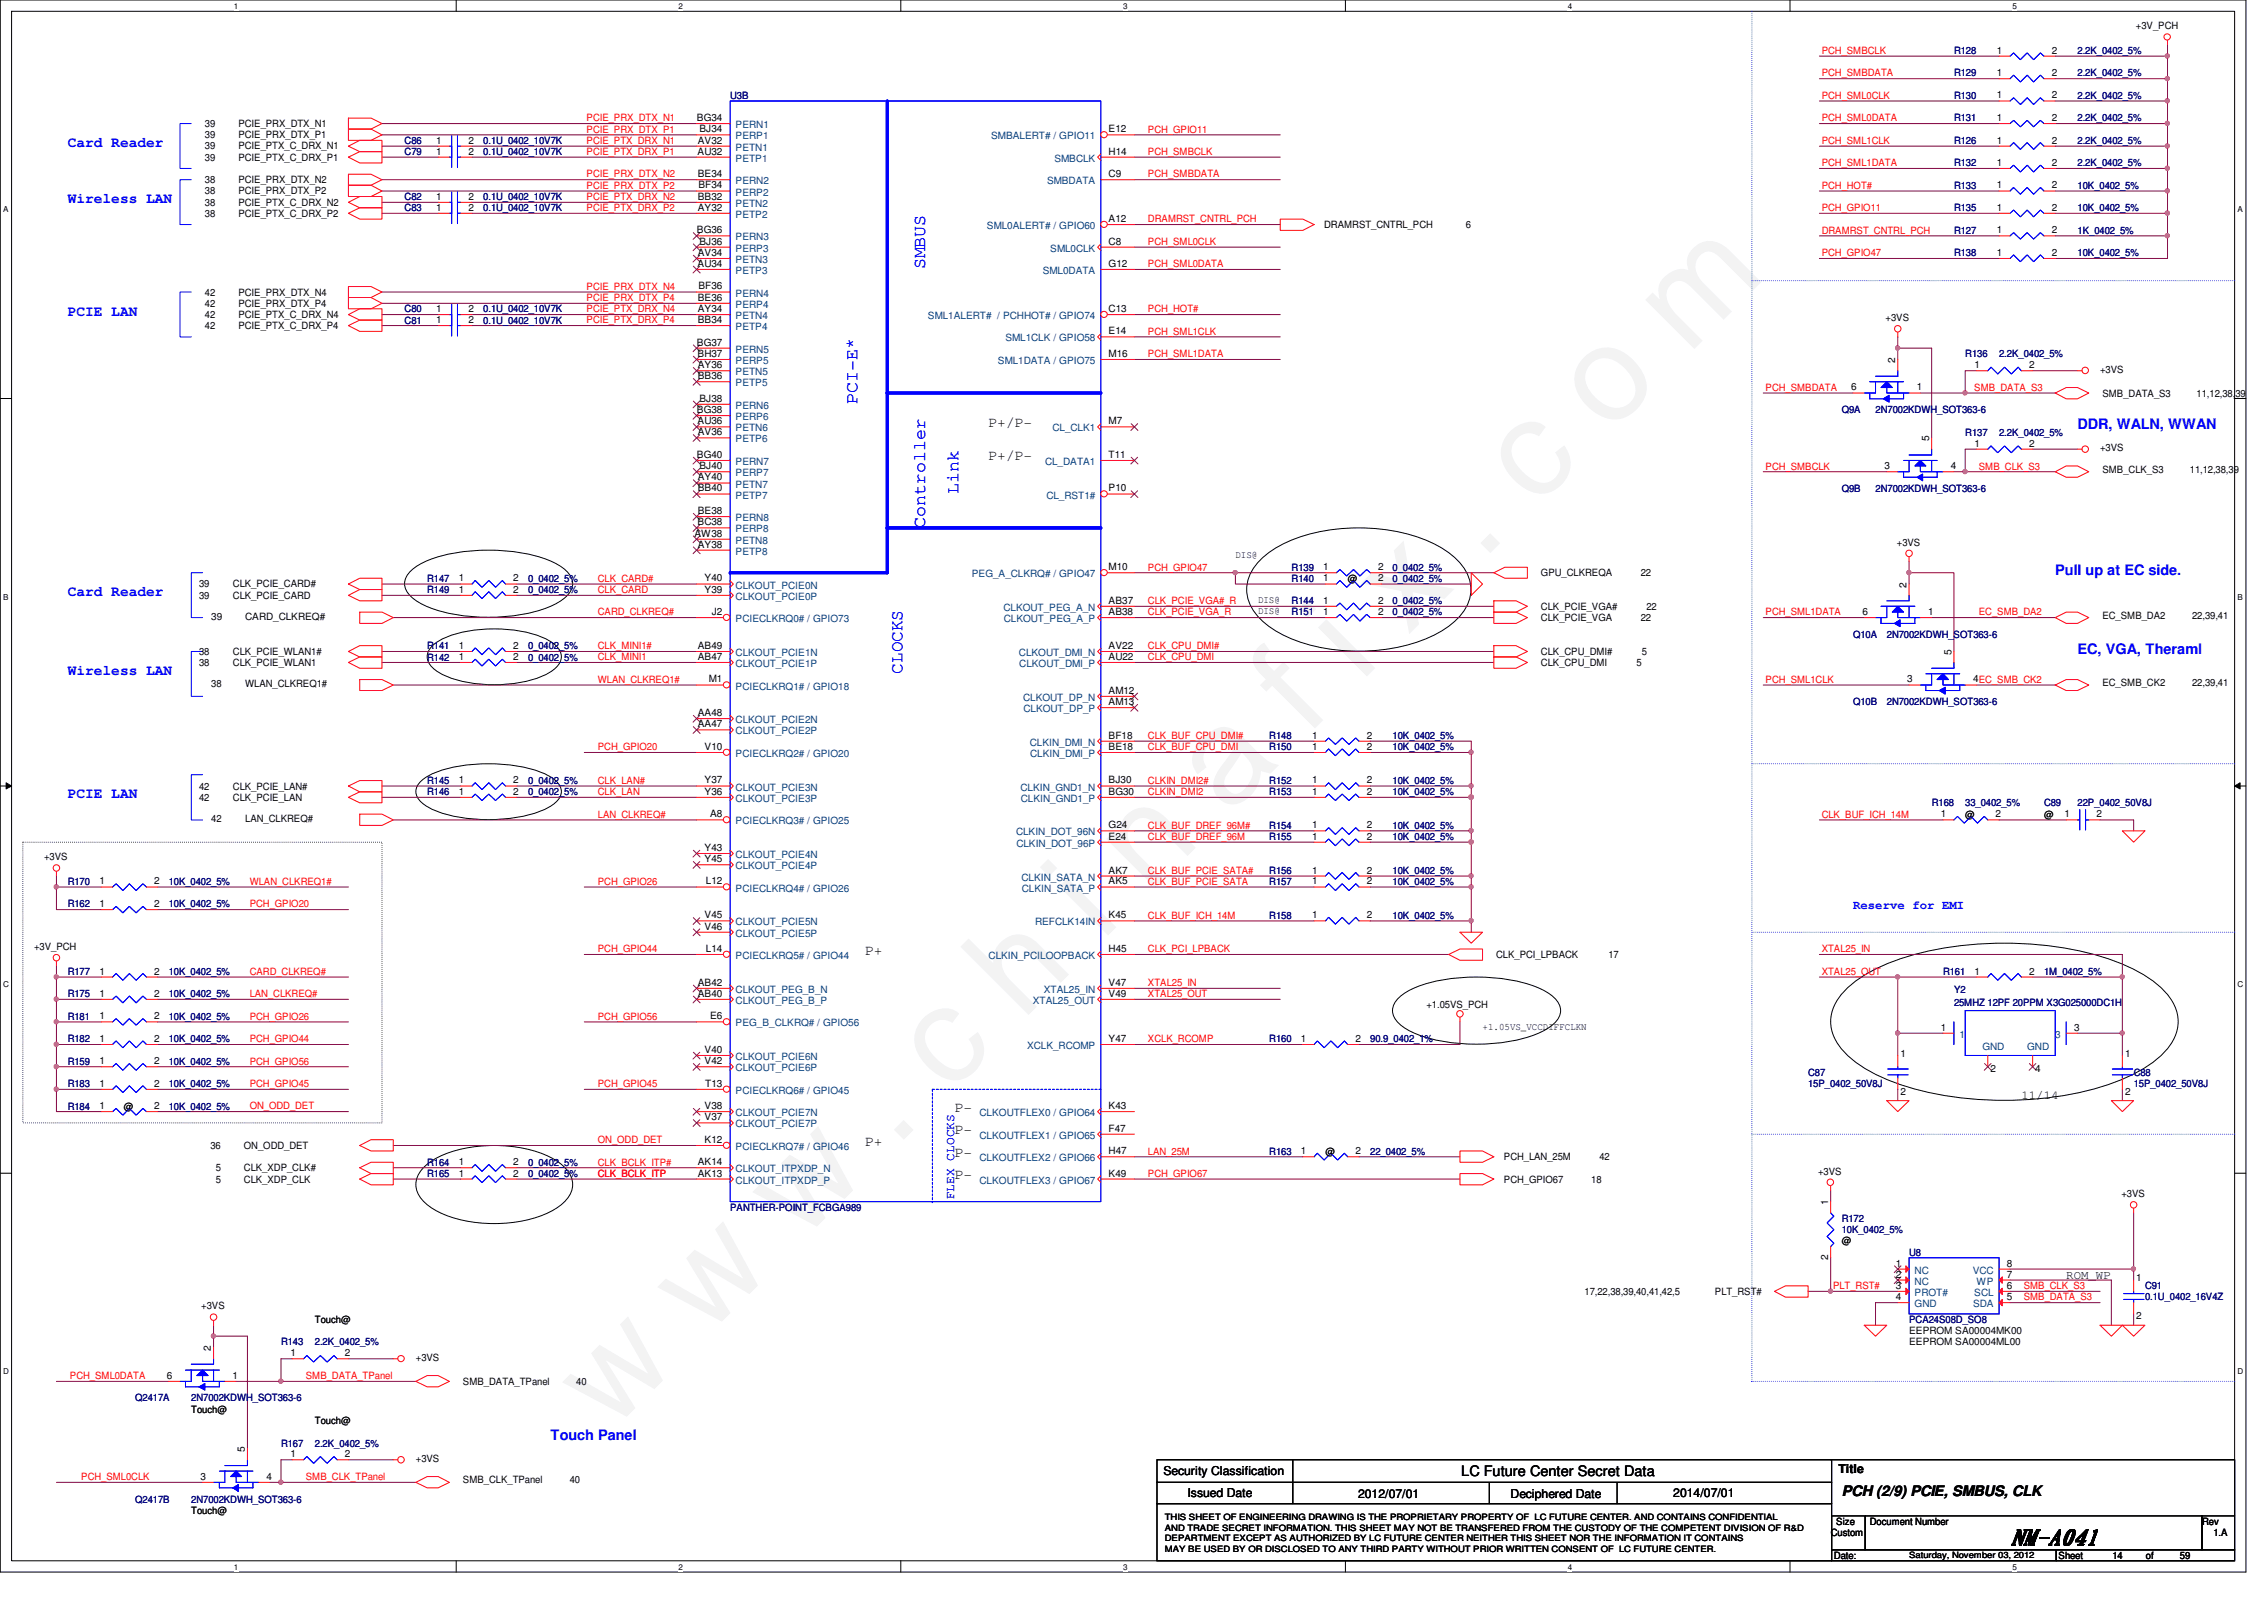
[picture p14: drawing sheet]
<svg xmlns="http://www.w3.org/2000/svg" width="297mm" height="210mm" viewBox="0 0 297 210" stroke-linecap="round" stroke-linejoin="round" font-family="sans-serif">
<defs><g id="words">
<text font-size="17.6" fill="#f0f" x="80.1" y="188" transform="rotate(-45 80.1 188)">w w w . c h i n a f i x . c o m</text>
<text font-size="2.8" x="263.7" y="202.7">NM-A041</text>
<g font-size="2.3" fill="#00f">
<text x="121.4" y="35.3" transform="rotate(-90 121.4 35.3)">SMBUS</text>
<text x="112.5" y="53" transform="rotate(-90 112.5 53)">PCI-E*</text>
<text x="125.8" y="64.8" transform="rotate(-90 125.8 64.8)">Link</text>
<text x="121.4" y="69.3" transform="rotate(-90 121.4 69.3)">Controller</text>
<text x="118.4" y="88.4" transform="rotate(-90 118.4 88.4)">CLOCKS</text>
</g>
<g font-size="1.9" fill="#00f">
<text x="8.9" y="19.3">Card Reader</text>
<text x="8.9" y="26.7">Wireless LAN</text>
<text x="8.9" y="41.4">PCIE LAN</text>
<text x="272.6" y="56.3">DDR, WALN, WWAN</text>
<text x="269.7" y="75.4">Pull up at EC side.</text>
<text x="8.9" y="78.2">Card Reader</text>
<text x="8.9" y="88.5">Wireless LAN</text>
<text x="272.6" y="85.8">EC, VGA, Theraml</text>
<text x="8.9" y="104.7">PCIE LAN</text>
<text x="72.2" y="188.9">Touch Panel</text>
</g>
<g font-size="1.9">
<text x="129.7" y="56">P+/P-</text>
<text x="129.7" y="60.4">P+/P-</text>
<text x="113.5" y="125.2">P+</text>
<text x="125.3" y="145.9">P-</text>
<text x="125.3" y="148.8">P-</text>
<text x="113.5" y="150.3">P+</text>
<text x="125.3" y="151.8">P-</text>
<text x="125.3" y="154.7">P-</text>
<text x="191.7" y="193.7">LC Future Center Secret Data</text>
<text x="241.6" y="196.2">PCH (2/9) PCIE, SMBUS, CLK</text>
</g>
<g font-size="1.6" fill="#00f">
<text x="243.1" y="119.2">Reserve for EMI</text>
<text x="125.2" y="157.4" transform="rotate(-90 125.2 157.4)">FLEX CLOCKS</text>
</g>
<g font-size="1.6">
<text x="265.2" y="144.2">11/14</text>
<text x="271.1" y="167.8">ROM_WP</text>
<text x="152.7" y="193.5">Security Classification</text>
<text x="155.8" y="196.3">Issued Date</text>
<text x="178.2" y="196.5">2012/07/01</text>
<text x="198.2" y="196.5">Deciphered Date</text>
<text x="219.5" y="196.3">2014/07/01</text>
<text x="241.2" y="193.2">Title</text>
</g>
<g font-size="1.3">
<text x="280.2" y="3.9">+3V_PCH</text>
<text x="262" y="10">1</text>
<text x="262" y="7">1</text>
<text x="269.2" y="10">2</text>
<text x="269.2" y="7">2</text>
<text x="26.9" y="16.7">39</text>
<text x="31.3" y="16.7">PCIE_PRX_DTX_N1</text>
<text x="91.4" y="15.9">BG34</text>
<text x="91.8" y="17.4">BJ34</text>
<text x="145.5" y="17.4">E12</text>
<text x="262" y="12.9">1</text>
<text x="262" y="15.9">1</text>
<text x="269.2" y="12.9">2</text>
<text x="269.2" y="15.9">2</text>
<text x="26.9" y="18.1">39</text>
<text x="26.9" y="19.6">39</text>
<text x="26.9" y="21.1">39</text>
<text x="31.3" y="18.1">PCIE_PRX_DTX_P1</text>
<text x="31.3" y="19.6">PCIE_PTX_C_DRX_N1</text>
<text x="31.3" y="21.1">PCIE_PTX_C_DRX_P1</text>
<text x="57.2" y="20.3">1</text>
<text x="57.2" y="18.8">1</text>
<text x="61.5" y="20.3">2</text>
<text x="61.5" y="18.8">2</text>
<text x="91.5" y="20.3">AU32</text>
<text x="91.6" y="23.2">BE34</text>
<text x="91.6" y="18.8">AV32</text>
<text x="145.5" y="23.2">C9</text>
<text x="145.5" y="20.3">H14</text>
<text x="262" y="21.8">1</text>
<text x="262" y="18.8">1</text>
<text x="269.2" y="21.8">2</text>
<text x="269.2" y="18.8">2</text>
<text x="26.9" y="24">38</text>
<text x="26.9" y="25.5">38</text>
<text x="26.9" y="27">38</text>
<text x="26.9" y="28.4">38</text>
<text x="31.3" y="24">PCIE_PRX_DTX_N2</text>
<text x="31.3" y="25.5">PCIE_PRX_DTX_P2</text>
<text x="31.3" y="27">PCIE_PTX_C_DRX_N2</text>
<text x="31.3" y="28.4">PCIE_PTX_C_DRX_P2</text>
<text x="57.2" y="27.6">1</text>
<text x="57.2" y="26.2">1</text>
<text x="61.5" y="27.6">2</text>
<text x="61.5" y="26.2">2</text>
<text x="91.6" y="26.2">BB32</text>
<text x="91.6" y="27.6">AY32</text>
<text x="91.6" y="24.7">BF34</text>
<text x="145.5" y="29.1">A12</text>
<text x="173.7" y="29.9">DRAMRST_CNTRL_PCH</text>
<text x="192.3" y="29.9">6</text>
<text x="262" y="24.7">1</text>
<text x="262" y="27.6">1</text>
<text x="269.2" y="24.7">2</text>
<text x="269.2" y="27.6">2</text>
<text x="91.4" y="30.6">BG36</text>
<text x="91.5" y="35">AU34</text>
<text x="91.6" y="33.6">AV34</text>
<text x="91.8" y="32.1">BJ36</text>
<text x="145.5" y="35">G12</text>
<text x="145.5" y="32.1">C8</text>
<text x="262" y="30.6">1</text>
<text x="262" y="33.6">1</text>
<text x="269.2" y="30.6">2</text>
<text x="269.2" y="33.6">2</text>
<text x="26.9" y="38.8">42</text>
<text x="26.9" y="40.2">42</text>
<text x="26.9" y="41.7">42</text>
<text x="31.3" y="38.8">PCIE_PRX_DTX_N4</text>
<text x="31.3" y="40.2">PCIE_PRX_DTX_P4</text>
<text x="31.3" y="41.7">PCIE_PTX_C_DRX_N4</text>
<text x="57.2" y="40.9">1</text>
<text x="61.5" y="40.9">2</text>
<text x="91.6" y="39.5">BE36</text>
<text x="91.6" y="40.9">AY34</text>
<text x="91.6" y="38">BF36</text>
<text x="145.5" y="40.9">C13</text>
<text x="26.9" y="43.2">42</text>
<text x="31.3" y="43.2">PCIE_PTX_C_DRX_P4</text>
<text x="57.2" y="42.4">1</text>
<text x="61.5" y="42.4">2</text>
<text x="91.4" y="45.3">BG37</text>
<text x="91.5" y="46.8">BH37</text>
<text x="91.6" y="42.4">BB34</text>
<text x="145.5" y="43.9">E14</text>
<text x="145.5" y="46.8">M16</text>
<text x="247.4" y="42.2">+3VS</text>
<text x="248.7" y="47.6" transform="rotate(-90 248.7 47.6)">2</text>
<text x="91.6" y="48.3">AY36</text>
<text x="91.6" y="49.7">BB36</text>
<text x="91.8" y="52.7">BJ38</text>
<text x="242.9" y="51.2">6</text>
<text x="251.5" y="51.2">1</text>
<text x="259.1" y="48.3">1</text>
<text x="266.2" y="48.3">2</text>
<text x="275.5" y="48.9">+3VS</text>
<text x="275.8" y="52">SMB_DATA_S3</text>
<text x="288.2" y="52">11,12,38,39</text>
<text x="91.4" y="54.2">BG38</text>
<text x="91.5" y="55.7">AU36</text>
<text x="91.6" y="57.1">AV36</text>
<text x="145.5" y="55.7">M7</text>
<text x="253.1" y="57.9" transform="rotate(-90 253.1 57.9)">5</text>
<text x="259.1" y="58.6">1</text>
<text x="266.2" y="58.6">2</text>
<text x="275.5" y="59.2">+3VS</text>
<text x="91.4" y="60.1">BG40</text>
<text x="91.6" y="63">AY40</text>
<text x="91.6" y="64.5">BB40</text>
<text x="91.8" y="61.6">BJ40</text>
<text x="145.5" y="64.5">P10</text>
<text x="145.5" y="60.1">T11</text>
<text x="247.3" y="61.6">3</text>
<text x="255.9" y="61.6">4</text>
<text x="275.8" y="62">SMB_CLK_S3</text>
<text x="287.3" y="62">11,12,38,39</text>
<text x="91.1" y="70.4">AW38</text>
<text x="91.5" y="68.9">BC38</text>
<text x="91.6" y="67.4">BE38</text>
<text x="91.6" y="71.8">AY38</text>
<text x="248.9" y="71.6">+3VS</text>
<text x="26.1" y="77">39</text>
<text x="30.6" y="77">CLK_PCIE_CARD#</text>
<text x="60.2" y="77.8">1</text>
<text x="60.2" y="76.3">1</text>
<text x="67.3" y="77.8">2</text>
<text x="67.3" y="76.3">2</text>
<text x="92.5" y="76.3">Y40</text>
<text x="92.5" y="77.8">Y39</text>
<text x="145.5" y="74.8">M10</text>
<text x="162.1" y="73.2">DIS@</text>
<text x="173.6" y="74.8">1</text>
<text x="173.6" y="76.3">1</text>
<text x="176.8" y="76.3">@</text>
<text x="180.8" y="74.8">2</text>
<text x="180.8" y="76.3">2</text>
<text x="202.2" y="75.6">GPU_CLKREQA</text>
<text x="215.3" y="75.6">22</text>
<text x="250.1" y="77.1" transform="rotate(-90 250.1 77.1)">2</text>
<text x="26.1" y="78.5">39</text>
<text x="27.7" y="81.3">39</text>
<text x="30.6" y="78.5">CLK_PCIE_CARD</text>
<text x="32.2" y="81.3">CARD_CLKREQ#</text>
<text x="93.4" y="80.7">J2</text>
<text x="145.5" y="80.7">AB38</text>
<text x="145.5" y="79.2">AB37</text>
<text x="165.1" y="80.6">DIS@</text>
<text x="165.1" y="79.2">DIS@</text>
<text x="173.6" y="79.2">1</text>
<text x="173.6" y="80.7">1</text>
<text x="180.8" y="79.2">2</text>
<text x="180.8" y="80.7">2</text>
<text x="202.2" y="81.5">CLK_PCIE_VGA</text>
<text x="202.2" y="80">CLK_PCIE_VGA#</text>
<text x="215.3" y="81.5">22</text>
<text x="216" y="80">22</text>
<text x="244.3" y="80.7">6</text>
<text x="253" y="80.7">1</text>
<text x="275.8" y="81.2">EC_SMB_DA2</text>
<text x="287.6" y="81.2">22,39,41</text>
<text x="26.1" y="85.9">38</text>
<text x="26.1" y="87.4">38</text>
<text x="30.6" y="85.9">CLK_PCIE_WLAN1#</text>
<text x="30.6" y="87.4">CLK_PCIE_WLAN1</text>
<text x="60.2" y="86.6">1</text>
<text x="60.2" y="85.1">1</text>
<text x="67.3" y="86.6">2</text>
<text x="67.3" y="85.1">2</text>
<text x="91.6" y="85.1">AB49</text>
<text x="91.6" y="86.6">AB47</text>
<text x="93" y="89.5">M1</text>
<text x="145.5" y="86.6">AU22</text>
<text x="145.5" y="85.1">AV22</text>
<text x="202.2" y="85.9">CLK_CPU_DMI#</text>
<text x="202.2" y="87.4">CLK_CPU_DMI</text>
<text x="214.7" y="87.4">5</text>
<text x="215.4" y="85.9">5</text>
<text x="250.2" y="89.5">3</text>
<text x="256" y="85.9" transform="rotate(-90 256 85.9)">5</text>
<text x="258.9" y="89.5">4EC_SMB_CK2</text>
<text x="27.7" y="90.2">38</text>
<text x="32.2" y="90.2">WLAN_CLKREQ1#</text>
<text x="91.6" y="93.9">AA48</text>
<text x="91.6" y="95.4">AA47</text>
<text x="145.5" y="91">AM12</text>
<text x="145.5" y="92.5">AM13</text>
<text x="275.8" y="90">EC_SMB_CK2</text>
<text x="287.6" y="90">22,39,41</text>
<text x="92.5" y="98.4">V10</text>
<text x="145.5" y="98.4">BE18</text>
<text x="145.5" y="96.9">BF18</text>
<text x="172.2" y="98.4">1</text>
<text x="172.2" y="96.9">1</text>
<text x="179.3" y="98.4">2</text>
<text x="179.3" y="96.9">2</text>
<text x="26.1" y="103.6">42</text>
<text x="26.1" y="105.1">42</text>
<text x="27.7" y="107.9">42</text>
<text x="30.6" y="103.6">CLK_PCIE_LAN#</text>
<text x="30.6" y="105.1">CLK_PCIE_LAN</text>
<text x="32.2" y="107.9">LAN_CLKREQ#</text>
<text x="60.2" y="102.8">1</text>
<text x="60.2" y="104.3">1</text>
<text x="67.3" y="102.8">2</text>
<text x="67.3" y="104.3">2</text>
<text x="92.5" y="102.8">Y37</text>
<text x="92.5" y="104.3">Y36</text>
<text x="93.2" y="107.2">A8</text>
<text x="145.5" y="104.3">BG30</text>
<text x="145.5" y="102.8">BJ30</text>
<text x="172.2" y="104.3">1</text>
<text x="172.2" y="102.8">1</text>
<text x="179.3" y="104.3">2</text>
<text x="179.3" y="102.8">2</text>
<text x="254.6" y="107.2">1</text>
<text x="257.8" y="107.3">@</text>
<text x="261.8" y="107.2">2</text>
<text x="268.2" y="107.3">@</text>
<text x="270.8" y="107.2">1</text>
<text x="275.1" y="107.2">2</text>
<text x="5.8" y="112.9">+3VS</text>
<text x="92.5" y="111.6">Y43</text>
<text x="92.5" y="113.1">Y45</text>
<text x="145.5" y="110.2">E24</text>
<text x="145.5" y="108.7">G24</text>
<text x="172.2" y="108.7">1</text>
<text x="172.2" y="110.2">1</text>
<text x="179.3" y="108.7">2</text>
<text x="179.3" y="110.2">2</text>
<text x="13" y="119">1</text>
<text x="13" y="116">1</text>
<text x="20.2" y="119">2</text>
<text x="20.2" y="116">2</text>
<text x="92.6" y="116">L12</text>
<text x="145.5" y="116">AK5</text>
<text x="145.5" y="114.6">AK7</text>
<text x="172.2" y="114.6">1</text>
<text x="172.2" y="116">1</text>
<text x="179.3" y="114.6">2</text>
<text x="179.3" y="116">2</text>
<text x="4.5" y="124.6">+3V_PCH</text>
<text x="92.5" y="120.5">V45</text>
<text x="92.5" y="122">V46</text>
<text x="92.6" y="124.9">L14</text>
<text x="145.5" y="124.9">H45</text>
<text x="145.5" y="120.5">K45</text>
<text x="172.2" y="120.5">1</text>
<text x="179.3" y="120.5">2</text>
<text x="196.3" y="125.7">CLK_PCI_LPBACK</text>
<text x="211" y="125.7">17</text>
<text x="13" y="130.8">1</text>
<text x="13" y="127.8">1</text>
<text x="20.2" y="130.8">2</text>
<text x="20.2" y="127.8">2</text>
<text x="91.6" y="130.8">AB40</text>
<text x="91.6" y="129.3">AB42</text>
<text x="145.5" y="129.3">V47</text>
<text x="145.5" y="130.8">V49</text>
<text x="259.1" y="127.8">1</text>
<text x="266.2" y="127.8">2</text>
<text x="13" y="133.7">1</text>
<text x="13" y="136.7">1</text>
<text x="20.2" y="133.7">2</text>
<text x="20.2" y="136.7">2</text>
<text x="93.2" y="133.7">E6</text>
<text x="145.5" y="136.7">Y47</text>
<text x="170.7" y="136.7">1</text>
<text x="177.8" y="136.7">2</text>
<text x="187.2" y="132.3">+1.05VS_PCH</text>
<text x="194.5" y="135.1">+1.05VS_VCCDIFFCLKN</text>
<text x="254.6" y="135.2">1</text>
<text x="272.1" y="135.2">3</text>
<text x="13" y="139.6">1</text>
<text x="13" y="142.6">1</text>
<text x="20.2" y="139.6">2</text>
<text x="20.2" y="142.6">2</text>
<text x="92.5" y="138.1">V40</text>
<text x="92.5" y="139.6">V42</text>
<text x="92.5" y="142.6">T13</text>
<text x="249.3" y="138.6">1</text>
<text x="249.3" y="143.6">2</text>
<text x="261.2" y="140.7">2</text>
<text x="267" y="140.7">4</text>
<text x="278.8" y="138.6">1</text>
<text x="278.8" y="143.6">2</text>
<text x="13" y="145.5">1</text>
<text x="16.3" y="145.6">@</text>
<text x="20.2" y="145.5">2</text>
<text x="92.5" y="149.9">K12</text>
<text x="92.5" y="145.5">V38</text>
<text x="92.5" y="147">V37</text>
<text x="145.5" y="145.5">K43</text>
<text x="145.5" y="148.5">F47</text>
<text x="27.6" y="150.7">36</text>
<text x="28.3" y="153.7">5</text>
<text x="28.3" y="155.2">5</text>
<text x="32" y="153.7">CLK_XDP_CLK#</text>
<text x="32" y="155.2">CLK_XDP_CLK</text>
<text x="32" y="150.7">ON_ODD_DET</text>
<text x="60.2" y="152.9">1</text>
<text x="60.2" y="154.3">1</text>
<text x="67.3" y="152.9">2</text>
<text x="67.3" y="154.3">2</text>
<text x="91.6" y="152.9">AK14</text>
<text x="91.6" y="154.3">AK13</text>
<text x="145.5" y="151.4">H47</text>
<text x="145.5" y="154.3">K49</text>
<text x="170.7" y="151.4">1</text>
<text x="173.9" y="151.5">@</text>
<text x="177.8" y="151.4">2</text>
<text x="197.3" y="152.2">PCH_LAN_25M</text>
<text x="197.3" y="155.2">PCH_GPIO67</text>
<text x="208.8" y="155.2">18</text>
<text x="209.8" y="152.2">42</text>
<text x="238.5" y="154.1">+3VS</text>
<text x="239.9" y="158.1" transform="rotate(-90 239.9 158.1)">1</text>
<text x="278.3" y="157.1">+3VS</text>
<text x="239.9" y="165.3" transform="rotate(-90 239.9 165.3)">2</text>
<text x="241.6" y="163.2">@</text>
<text x="248.7" y="166.2">1</text>
<text x="248.7" y="167.6">2</text>
<text x="263.3" y="166.2">8</text>
<text x="263.3" y="167.6">7</text>
<text x="26.4" y="171.8">+3VS</text>
<text x="41.3" y="173.6">Touch@</text>
<text x="207.9" y="169.9">17,22,38,39,40,41,42,5</text>
<text x="225" y="169.9">PLT_RST#</text>
<text x="248.7" y="169.1">3</text>
<text x="248.7" y="170.6">4</text>
<text x="263.3" y="170.6">5</text>
<text x="263.3" y="169.1">6</text>
<text x="280.3" y="168.1">1</text>
<text x="280.3" y="173.1">2</text>
<text x="27.7" y="177.2" transform="rotate(-90 27.7 177.2)">2</text>
<text x="38.1" y="177.9">1</text>
<text x="45.3" y="177.9">2</text>
<text x="54.6" y="178.6">+3VS</text>
<text x="250.5" y="175">EEPROM SA00004MK00</text>
<text x="250.5" y="176.5">EEPROM SA00004ML00</text>
<text x="21.9" y="180.9">6</text>
<text x="25.1" y="185.3">Touch@</text>
<text x="30.5" y="180.9">1</text>
<text x="60.7" y="181.7">SMB_DATA_TPanel</text>
<text x="75.6" y="181.7">40</text>
<text x="32.1" y="190.5" transform="rotate(-90 32.1 190.5)">5</text>
<text x="38.1" y="191.2">1</text>
<text x="41.3" y="186.8">Touch@</text>
<text x="45.3" y="191.2">2</text>
<text x="54.6" y="191.8">+3VS</text>
<text x="26.3" y="194.1">3</text>
<text x="35" y="194.1">4</text>
<text x="60.7" y="194.6">SMB_CLK_TPanel</text>
<text x="74.8" y="194.6">40</text>
<text x="25.1" y="198.6">Touch@</text>
<text x="240.2" y="201.5">Custom</text>
<text x="240.9" y="200.1">Size</text>
<text x="245.3" y="200.1">Document Number</text>
<text x="288.9" y="200.1">Rev</text>
<text x="290.4" y="201.5">1.A</text>
<text x="240.6" y="204.5">Date:</text>
<text x="270.1" y="204.5">Sheet</text>
<text x="277.2" y="204.5">14</text>
<text x="281.6" y="204.5">of</text>
<text x="286" y="204.5">59</text>
</g>
<g font-size="1.3" fill="#f00">
<text x="239" y="7.1">PCH_SMBCLK</text>
<text x="239" y="10">PCH_SMBDATA</text>
<text x="77" y="17.4">PCIE_PRX_DTX_P1</text>
<text x="77" y="15.9">PCIE_PRX_DTX_N1</text>
<text x="150.6" y="17.4">PCH_GPIO11</text>
<text x="239" y="13">PCH_SML0CLK</text>
<text x="239" y="15.9">PCH_SML0DATA</text>
<text x="77" y="18.9">PCIE_PTX_DRX_N1</text>
<text x="77" y="20.3">PCIE_PTX_DRX_P1</text>
<text x="77" y="23.3">PCIE_PRX_DTX_N2</text>
<text x="150.6" y="20.3">PCH_SMBCLK</text>
<text x="150.6" y="23.3">PCH_SMBDATA</text>
<text x="239" y="18.9">PCH_SML1CLK</text>
<text x="239" y="21.8">PCH_SML1DATA</text>
<text x="77" y="26.2">PCIE_PTX_DRX_N2</text>
<text x="77" y="24.8">PCIE_PRX_DTX_P2</text>
<text x="77" y="27.7">PCIE_PTX_DRX_P2</text>
<text x="150.6" y="29.2">DRAMRST_CNTRL_PCH</text>
<text x="239" y="27.7">PCH_GPIO11</text>
<text x="239" y="24.8">PCH_HOT#</text>
<text x="150.6" y="32.1">PCH_SML0CLK</text>
<text x="150.6" y="35.1">PCH_SML0DATA</text>
<text x="239" y="30.6">DRAMRST_CNTRL_PCH</text>
<text x="239" y="33.6">PCH_GPIO47</text>
<text x="77" y="41">PCIE_PTX_DRX_N4</text>
<text x="77" y="39.5">PCIE_PRX_DTX_P4</text>
<text x="77" y="38">PCIE_PRX_DTX_N4</text>
<text x="150.6" y="41">PCH_HOT#</text>
<text x="77" y="42.4">PCIE_PTX_DRX_P4</text>
<text x="150.6" y="43.9">PCH_SML1CLK</text>
<text x="150.6" y="46.9">PCH_SML1DATA</text>
<text x="231.6" y="51.3">PCH_SMBDATA</text>
<text x="259" y="51.3">SMB_DATA_S3</text>
<text x="231.6" y="61.6">PCH_SMBCLK</text>
<text x="259.6" y="61.6">SMB_CLK_S3</text>
<text x="78.4" y="77.8">CLK_CARD</text>
<text x="78.4" y="76.3">CLK_CARD#</text>
<text x="150.6" y="74.8">PCH_GPIO47</text>
<text x="78.4" y="80.7">CARD_CLKREQ#</text>
<text x="150.6" y="79.2">CLK_PCIE_VGA#_R</text>
<text x="150.6" y="80.7">CLK_PCIE_VGA_R</text>
<text x="231.6" y="80.7">PCH_SML1DATA</text>
<text x="259.6" y="80.7">EC_SMB_DA2</text>
<text x="78.4" y="89.6">WLAN_CLKREQ1#</text>
<text x="78.4" y="86.6">CLK_MINI1</text>
<text x="78.4" y="85.2">CLK_MINI1#</text>
<text x="150.6" y="86.6">CLK_CPU_DMI</text>
<text x="150.6" y="85.2">CLK_CPU_DMI#</text>
<text x="231.6" y="89.6">PCH_SML1CLK</text>
<text x="78.4" y="98.4">PCH_GPIO20</text>
<text x="150.6" y="98.4">CLK_BUF_CPU_DMI</text>
<text x="150.6" y="96.9">CLK_BUF_CPU_DMI#</text>
<text x="78.4" y="104.3">CLK_LAN</text>
<text x="78.4" y="102.8">CLK_LAN#</text>
<text x="78.4" y="107.3">LAN_CLKREQ#</text>
<text x="150.6" y="102.8">CLKIN_DMI2#</text>
<text x="150.6" y="104.3">CLKIN_DMI2</text>
<text x="239" y="107.3">CLK_BUF_ICH_14M</text>
<text x="150.6" y="110.2">CLK_BUF_DREF_96M</text>
<text x="150.6" y="108.7">CLK_BUF_DREF_96M#</text>
<text x="32.8" y="116.1">WLAN_CLKREQ1#</text>
<text x="32.8" y="119">PCH_GPIO20</text>
<text x="78.4" y="116.1">PCH_GPIO26</text>
<text x="150.6" y="116.1">CLK_BUF_PCIE_SATA</text>
<text x="150.6" y="114.6">CLK_BUF_PCIE_SATA#</text>
<text x="78.4" y="124.9">PCH_GPIO44</text>
<text x="150.6" y="120.5">CLK_BUF_ICH_14M</text>
<text x="150.6" y="124.9">CLK_PCI_LPBACK</text>
<text x="239" y="124.9">XTAL25_IN</text>
<text x="32.8" y="130.8">LAN_CLKREQ#</text>
<text x="32.8" y="127.9">CARD_CLKREQ#</text>
<text x="150.6" y="129.4">XTAL25_IN</text>
<text x="150.6" y="130.8">XTAL25_OUT</text>
<text x="239" y="127.9">XTAL25_OUT</text>
<text x="32.8" y="133.8">PCH_GPIO26</text>
<text x="32.8" y="136.7">PCH_GPIO44</text>
<text x="78.4" y="133.8">PCH_GPIO56</text>
<text x="150.6" y="136.7">XCLK_RCOMP</text>
<text x="32.8" y="139.7">PCH_GPIO56</text>
<text x="32.8" y="142.6">PCH_GPIO45</text>
<text x="78.4" y="142.6">PCH_GPIO45</text>
<text x="32.8" y="145.5">ON_ODD_DET</text>
<text x="78.4" y="150">ON_ODD_DET</text>
<text x="78.4" y="152.9">CLK_BCLK_ITP#</text>
<text x="78.4" y="154.4">CLK_BCLK_ITP</text>
<text x="150.6" y="151.5">LAN_25M</text>
<text x="150.6" y="154.4">PCH_GPIO67</text>
<text x="240.5" y="169.1">PLT_RST#</text>
<text x="265.5" y="169.1">SMB_CLK_S3</text>
<text x="265.5" y="170.6">SMB_DATA_S3</text>
<text x="9.2" y="180.9">PCH_SML0DATA</text>
<text x="40.1" y="180.9">SMB_DATA_TPanel</text>
<text x="10.7" y="194.2">PCH_SML0CLK</text>
<text x="40.1" y="194.2">SMB_CLK_TPanel</text>
</g>
<g font-size="1.3" fill="#000080">
<text x="256.4" y="10">R129</text>
<text x="256.4" y="7.1">R128</text>
<text x="272.6" y="10">2.2K_0402_5%</text>
<text x="272.6" y="7.1">2.2K_0402_5%</text>
<text x="95.8" y="13">U3B</text>
<text x="256.4" y="13">R130</text>
<text x="256.4" y="15.9">R131</text>
<text x="272.6" y="13">2.2K_0402_5%</text>
<text x="272.6" y="15.9">2.2K_0402_5%</text>
<text x="53.1" y="20.4">C79</text>
<text x="53.1" y="18.9">C86</text>
<text x="63.4" y="20.4">0.1U_0402_10V7K</text>
<text x="63.4" y="18.9">0.1U_0402_10V7K</text>
<text x="256.4" y="21.8">R132</text>
<text x="256.4" y="18.9">R126</text>
<text x="272.6" y="21.8">2.2K_0402_5%</text>
<text x="272.6" y="18.9">2.2K_0402_5%</text>
<text x="53.1" y="27.7">C83</text>
<text x="53.1" y="26.2">C82</text>
<text x="63.4" y="27.7">0.1U_0402_10V7K</text>
<text x="63.4" y="26.2">0.1U_0402_10V7K</text>
<text x="256.4" y="24.8">R133</text>
<text x="256.4" y="27.7">R135</text>
<text x="272.6" y="24.8">10K_0402_5%</text>
<text x="272.6" y="27.7">10K_0402_5%</text>
<text x="256.4" y="30.6">R127</text>
<text x="256.4" y="33.6">R138</text>
<text x="272.6" y="30.6">1K_0402_5%</text>
<text x="272.6" y="33.6">10K_0402_5%</text>
<text x="53.1" y="41">C80</text>
<text x="63.4" y="41">0.1U_0402_10V7K</text>
<text x="53.1" y="42.5">C81</text>
<text x="63.4" y="42.5">0.1U_0402_10V7K</text>
<text x="257.8" y="46.9">R136</text>
<text x="262.3" y="46.9">2.2K_0402_5%</text>
<text x="241.6" y="54.2">Q9A</text>
<text x="246.1" y="54.2">2N7002KDWH_SOT363-6</text>
<text x="257.8" y="57.2">R137</text>
<text x="262.3" y="57.2">2.2K_0402_5%</text>
<text x="241.6" y="64.6">Q9B</text>
<text x="246.1" y="64.6">2N7002KDWH_SOT363-6</text>
<text x="56" y="77.8">R149</text>
<text x="56" y="76.3">R147</text>
<text x="69.3" y="77.8">0_0402_5%</text>
<text x="69.3" y="76.3">0_0402_5%</text>
<text x="169.5" y="74.8">R139</text>
<text x="169.5" y="76.3">R140</text>
<text x="182.7" y="74.8">0_0402_5%</text>
<text x="182.7" y="76.3">0_0402_5%</text>
<text x="169.5" y="79.3">R144</text>
<text x="169.5" y="80.7">R151</text>
<text x="182.7" y="79.3">0_0402_5%</text>
<text x="182.7" y="80.7">0_0402_5%</text>
<text x="243.1" y="83.7">Q10A</text>
<text x="247.6" y="83.7">2N7002KDWH_SOT363-6</text>
<text x="56" y="86.7">R142</text>
<text x="56" y="85.2">R141</text>
<text x="69.3" y="86.7">0_0402_5%</text>
<text x="69.3" y="85.2">0_0402_5%</text>
<text x="243.1" y="92.5">Q10B</text>
<text x="247.6" y="92.5">2N7002KDWH_SOT363-6</text>
<text x="166.5" y="98.4">R150</text>
<text x="166.5" y="96.9">R148</text>
<text x="182.7" y="98.4">10K_0402_5%</text>
<text x="182.7" y="96.9">10K_0402_5%</text>
<text x="56" y="102.8">R145</text>
<text x="56" y="104.3">R146</text>
<text x="69.3" y="102.8">0_0402_5%</text>
<text x="69.3" y="104.3">0_0402_5%</text>
<text x="166.5" y="104.3">R153</text>
<text x="166.5" y="102.8">R152</text>
<text x="182.7" y="104.3">10K_0402_5%</text>
<text x="182.7" y="102.8">10K_0402_5%</text>
<text x="253.4" y="105.8">R168</text>
<text x="257.8" y="105.8">33_0402_5%</text>
<text x="268.2" y="105.8">C89</text>
<text x="272.6" y="105.8">22P_0402_50V8J</text>
<text x="166.5" y="108.8">R154</text>
<text x="166.5" y="110.2">R155</text>
<text x="182.7" y="108.8">10K_0402_5%</text>
<text x="182.7" y="110.2">10K_0402_5%</text>
<text x="8.9" y="119">R162</text>
<text x="8.9" y="116.1">R170</text>
<text x="22.1" y="119">10K_0402_5%</text>
<text x="22.1" y="116.1">10K_0402_5%</text>
<text x="166.5" y="114.6">R156</text>
<text x="166.5" y="116.1">R157</text>
<text x="182.7" y="114.6">10K_0402_5%</text>
<text x="182.7" y="116.1">10K_0402_5%</text>
<text x="166.5" y="120.5">R158</text>
<text x="182.7" y="120.5">10K_0402_5%</text>
<text x="8.9" y="130.9">R175</text>
<text x="8.9" y="127.9">R177</text>
<text x="22.1" y="130.9">10K_0402_5%</text>
<text x="22.1" y="127.9">10K_0402_5%</text>
<text x="254.9" y="127.9">R161</text>
<text x="256.4" y="130.3">Y2</text>
<text x="256.4" y="132">25MHZ 12PF 20PPM X3G025000DC1H</text>
<text x="268.2" y="127.9">1M_0402_5%</text>
<text x="8.9" y="133.8">R181</text>
<text x="8.9" y="136.7">R182</text>
<text x="22.1" y="133.8">10K_0402_5%</text>
<text x="22.1" y="136.7">10K_0402_5%</text>
<text x="166.5" y="136.7">R160</text>
<text x="179.8" y="136.7">90.9_0402_1%</text>
<text x="8.9" y="139.7">R159</text>
<text x="8.9" y="142.6">R183</text>
<text x="22.1" y="139.7">10K_0402_5%</text>
<text x="22.1" y="142.6">10K_0402_5%</text>
<text x="237.2" y="141.1">C87</text>
<text x="237.2" y="142.6">15P_0402_50V8J</text>
<text x="279.9" y="141.1">C88</text>
<text x="279.9" y="142.6">15P_0402_50V8J</text>
<text x="8.9" y="145.6">R184</text>
<text x="22.1" y="145.6">10K_0402_5%</text>
<text x="56" y="153">R164</text>
<text x="56" y="154.4">R165</text>
<text x="69.3" y="153">0_0402_5%</text>
<text x="69.3" y="154.4">0_0402_5%</text>
<text x="166.5" y="151.5">R163</text>
<text x="179.8" y="151.5">22_0402_5%</text>
<text x="95.8" y="158.8">PANTHER-POINT_FCBGA989</text>
<text x="241.6" y="160.3">R172</text>
<text x="241.6" y="161.8">10K_0402_5%</text>
<text x="250.5" y="164.7">U8</text>
<text x="250.5" y="173.6">PCA24S08D_SO8</text>
<text x="281.4" y="169.1">C91</text>
<text x="281.4" y="170.6">0.1U_0402_16V4Z</text>
<text x="36.9" y="176.5">R143</text>
<text x="41.3" y="176.5">2.2K_0402_5%</text>
<text x="17.7" y="183.9">Q2417A</text>
<text x="25.1" y="183.9">2N7002KDWH_SOT363-6</text>
<text x="36.9" y="189.8">R167</text>
<text x="41.3" y="189.8">2.2K_0402_5%</text>
<text x="17.7" y="197.1">Q2417B</text>
<text x="25.1" y="197.1">2N7002KDWH_SOT363-6</text>
</g>
<g font-size="1.3" fill="#004080">
<text x="96.5" y="16.8">PERN1</text>
<text x="96.5" y="18.3">PERP1</text>
<text x="96.5" y="19.8">PETN1</text>
<text x="96.5" y="21.2">PETP1</text>
<text x="130" y="18.3">SMBALERT# / GPIO11</text>
<text x="138.3" y="21.2">SMBCLK</text>
<text x="96.5" y="24.2">PERN2</text>
<text x="96.5" y="25.7">PERP2</text>
<text x="96.5" y="27.1">PETN2</text>
<text x="96.5" y="28.6">PETP2</text>
<text x="137.4" y="24.2">SMBDATA</text>
<text x="96.5" y="31.5">PERN3</text>
<text x="96.5" y="33">PERP3</text>
<text x="96.5" y="34.5">PETN3</text>
<text x="96.5" y="35.9">PETP3</text>
<text x="129.5" y="30.1">SML0ALERT# / GPIO60</text>
<text x="136.8" y="35.9">SML0DATA</text>
<text x="137.8" y="33">SML0CLK</text>
<text x="96.5" y="38.9">PERN4</text>
<text x="96.5" y="40.4">PERP4</text>
<text x="96.5" y="41.9">PETN4</text>
<text x="121.7" y="41.9">SML1ALERT# / PCHHOT# / GPIO74</text>
<text x="96.5" y="46.3">PERN5</text>
<text x="96.5" y="47.8">PERP5</text>
<text x="96.5" y="43.3">PETP4</text>
<text x="130.9" y="47.8">SML1DATA / GPIO75</text>
<text x="131.9" y="44.8">SML1CLK / GPIO58</text>
<text x="96.5" y="53.6">PERN6</text>
<text x="96.5" y="49.2">PETN5</text>
<text x="96.5" y="50.7">PETP5</text>
<text x="96.5" y="55.1">PERP6</text>
<text x="96.5" y="56.6">PETN6</text>
<text x="96.5" y="58">PETP6</text>
<text x="138.1" y="56.6">CL_CLK1</text>
<text x="96.5" y="61">PERN7</text>
<text x="96.5" y="62.5">PERP7</text>
<text x="96.5" y="64">PETN7</text>
<text x="96.5" y="65.4">PETP7</text>
<text x="137.1" y="61">CL_DATA1</text>
<text x="137.3" y="65.4">CL_RST1#</text>
<text x="96.5" y="68.4">PERN8</text>
<text x="96.5" y="69.8">PERP8</text>
<text x="96.5" y="71.3">PETN8</text>
<text x="96.5" y="72.8">PETP8</text>
<text x="96.5" y="77.2">CLKOUT_PCIE0N</text>
<text x="127.5" y="75.7">PEG_A_CLKRQ# / GPIO47</text>
<text x="96.5" y="78.7">CLKOUT_PCIE0P</text>
<text x="96.5" y="81.6">PCIECLKRQ0# / GPIO73</text>
<text x="131.7" y="80.1">CLKOUT_PEG_A_N</text>
<text x="131.7" y="81.6">CLKOUT_PEG_A_P</text>
<text x="96.5" y="86.1">CLKOUT_PCIE1N</text>
<text x="96.5" y="87.5">CLKOUT_PCIE1P</text>
<text x="133.7" y="86.1">CLKOUT_DMI_N</text>
<text x="133.7" y="87.5">CLKOUT_DMI_P</text>
<text x="96.5" y="94.9">CLKOUT_PCIE2N</text>
<text x="96.5" y="90.5">PCIECLKRQ1# / GPIO18</text>
<text x="134.2" y="91.9">CLKOUT_DP_N</text>
<text x="134.3" y="93.4">CLKOUT_DP_P</text>
<text x="96.5" y="96.4">CLKOUT_PCIE2P</text>
<text x="96.5" y="99.3">PCIECLKRQ2# / GPIO20</text>
<text x="135.1" y="97.8">CLKIN_DMI_N</text>
<text x="135.2" y="99.3">CLKIN_DMI_P</text>
<text x="96.5" y="103.7">CLKOUT_PCIE3N</text>
<text x="96.5" y="105.2">CLKOUT_PCIE3P</text>
<text x="133.9" y="103.7">CLKIN_GND1_N</text>
<text x="133.9" y="105.2">CLKIN_GND1_P</text>
<text x="96.5" y="112.6">CLKOUT_PCIE4N</text>
<text x="96.5" y="108.2">PCIECLKRQ3# / GPIO25</text>
<text x="133.3" y="109.6">CLKIN_DOT_96N</text>
<text x="133.3" y="111.1">CLKIN_DOT_96P</text>
<text x="96.5" y="114">CLKOUT_PCIE4P</text>
<text x="96.5" y="117">PCIECLKRQ4# / GPIO26</text>
<text x="134" y="115.5">CLKIN_SATA_N</text>
<text x="134.1" y="117">CLKIN_SATA_P</text>
<text x="96.5" y="121.4">CLKOUT_PCIE5N</text>
<text x="96.5" y="122.9">CLKOUT_PCIE5P</text>
<text x="96.5" y="125.8">PCIECLKRQ5# / GPIO44</text>
<text x="129.7" y="125.8">CLKIN_PCILOOPBACK</text>
<text x="135.8" y="121.4">REFCLK14IN</text>
<text x="96.5" y="131.7">CLKOUT_PEG_B_P</text>
<text x="96.5" y="130.3">CLKOUT_PEG_B_N</text>
<text x="135.5" y="131.7">XTAL25_OUT</text>
<text x="136.9" y="130.3">XTAL25_IN</text>
<text x="96.5" y="134.7">PEG_B_CLKRQ# / GPIO56</text>
<text x="134.7" y="137.6">XCLK_RCOMP</text>
<text x="257.1" y="136.1">1</text>
<text x="260.1" y="137.7">GND</text>
<text x="266" y="137.7">GND</text>
<text x="269.7" y="136.1">3</text>
<text x="96.5" y="139.1">CLKOUT_PCIE6N</text>
<text x="96.5" y="140.5">CLKOUT_PCIE6P</text>
<text x="96.5" y="143.5">PCIECLKRQ6# / GPIO45</text>
<text x="96.5" y="146.4">CLKOUT_PCIE7N</text>
<text x="96.5" y="147.9">CLKOUT_PCIE7P</text>
<text x="128.5" y="146.4">CLKOUTFLEX0 / GPIO64</text>
<text x="128.5" y="149.4">CLKOUTFLEX1 / GPIO65</text>
<text x="96.5" y="150.9">PCIECLKRQ7# / GPIO46</text>
<text x="96.5" y="153.8">CLKOUT_ITPXDP_N</text>
<text x="96.5" y="155.3">CLKOUT_ITPXDP_P</text>
<text x="128.5" y="152.4">CLKOUTFLEX2 / GPIO66</text>
<text x="128.5" y="155.3">CLKOUTFLEX3 / GPIO67</text>
<text x="251.2" y="167.1">NC</text>
<text x="258.8" y="167.1">VCC</text>
<text x="251.2" y="168.5">NC</text>
<text x="251.2" y="170">PROT#</text>
<text x="251.2" y="171.5">GND</text>
<text x="258.9" y="171.5">SDA</text>
<text x="259" y="170">SCL</text>
<text x="259.3" y="168.5">WP</text>
</g>
<g font-size="1.1">
<text x="30.7" y="1.1">1</text>
<text x="89" y="1.1">2</text>
<text x="147.4" y="1.1">3</text>
<text x="205.7" y="1.1">4</text>
<text x="264" y="1.1">5</text>
<text x=".4" y="27.9">A</text>
<text x="293.6" y="27.9">A</text>
<text x=".4" y="78.7">B</text>
<text x="293.6" y="78.7">B</text>
<text x=".4" y="129.5">C</text>
<text x="293.6" y="129.5">C</text>
<text x=".4" y="180.3">D</text>
<text x="293.6" y="180.3">D</text>
<text x="152.8" y="202.2">DEPARTMENT EXCEPT AS AUTHORIZED BY LC FUTURE CENTER NEITHER THIS SHEET NOR THE INFORMATION IT CONTAINS</text>
<text x="152.8" y="203.6">MAY BE USED BY OR DISCLOSED TO ANY THIRD PARTY WITHOUT PRIOR WRITTEN CONSENT OF LC FUTURE CENTER.</text>
<text x="152.8" y="199.4">THIS SHEET OF ENGINEERING DRAWING IS THE PROPRIETARY PROPERTY OF LC FUTURE CENTER. AND CONTAINS CONFIDENTIAL</text>
<text x="152.8" y="200.8">AND TRADE SECRET INFORMATION. THIS SHEET MAY NOT BE TRANSFERED FROM THE CUSTODY OF THE COMPETENT DIVISION OF R&amp;D</text>
<text x="30.7" y="205.9">1</text>
<text x="89" y="205.9">2</text>
<text x="147.4" y="205.9">3</text>
<text x="205.7" y="205.9">4</text>
<text x="250.5" y="204.4">Saturday, November 03, 2012</text>
<text x="264" y="205.9">5</text>
</g>
</g></defs>
<path d="M0 0h294.7v206.2h-294.7zM1.5 1.5h291.7v203.3h-291.7z" fill="none" stroke="#000" stroke-width=".13"/>
<g fill="#fff">
<path d="M30.7 .2h.6v1.2h-.6z"/>
<path d="M30.7 204.9h.6v1.2h-.6z"/>
</g>
<path d="M59.9 0v1.5M59.9 204.8v1.4" fill="none" stroke="#000" stroke-width=".13"/>
<g fill="#fff">
<path d="M89 .2h.6v1.2h-.6z"/>
<path d="M89 204.9h.6v1.2h-.6z"/>
</g>
<path d="M118.2 0v1.5M118.2 204.8v1.4" fill="none" stroke="#000" stroke-width=".13"/>
<g fill="#fff">
<path d="M147.4 .2h.5v1.2h-.5z"/>
<path d="M147.4 204.9h.5v1.2h-.5z"/>
</g>
<path d="M176.5 0v1.5M176.5 204.8v1.4" fill="none" stroke="#000" stroke-width=".13"/>
<g fill="#fff">
<path d="M205.7 .2h.6v1.2h-.6z"/>
<path d="M205.7 204.9h.6v1.2h-.6z"/>
</g>
<path d="M234.9 0v1.5M234.9 204.8v1.4" fill="none" stroke="#000" stroke-width=".13"/>
<g fill="#fff">
<path d="M264 .2h.6v1.2h-.6z"/>
<path d="M264 204.9h.6v1.2h-.6z"/>
<path d="M.4 26.9h.7v1.2h-.7z"/>
<path d="M293.6 26.9h.7v1.2h-.7z"/>
<path d="M.4 77.7h.7v1.2h-.7z"/>
<path d="M293.6 77.7h.7v1.2h-.7z"/>
</g>
<path d="M0 52.3h1.5M293.2 52.3h1.5" fill="none" stroke="#000" stroke-width=".13"/>
<g fill="#fff">
<path d="M.4 128.5h.8v1.2h-.8z"/>
<path d="M293.6 128.5h.7v1.2h-.7z"/>
</g>
<path d="M0 103.1h1.5M.8 102.7l.7 .4-.7 .4zM293.2 103.1l.7-.4v.8zM293.2 103.1h1.5" fill="none" stroke="#000" stroke-width=".13"/>
<path d="M.8 102.7l.7 .4-.7 .4zM293.2 103.1l.7-.4v.8z" fill="#000"/>
<g fill="#fff">
<path d="M.4 179.3h.8v1.2h-.8z"/>
<path d="M293.6 179.3h.7v1.2h-.7z"/>
</g>
<path d="M53.9 74.9a11.6 11.6 0 0 1 5.9-2.4 24.9 24.9 0 0 1 12.1 1 5.4 5.4 0 0 1 3.1 2.5 2.14 2.14 0 0 1-.7 2.3 11.9 11.9 0 0 1-5.9 2.3 24.5 24.5 0 0 1-12.1-.9 5.4 5.4 0 0 1-3.1-2.5 2.17 2.17 0 0 1 .7-2.3zM165.1 73.8a13.8 13.8 0 0 1 6.7-3.7 25.1 25.1 0 0 1 15.7 .9 9.5 9.5 0 0 1 5.1 4.5 4.9 4.9 0 0 1-1.1 5.4 14 14 0 0 1-6.8 3.7 24.9 24.9 0 0 1-15.6-1 9.5 9.5 0 0 1-5.1-4.4 5 5 0 0 1 1.1-5.4zM56.9 84.6a10.5 10.5 0 0 1 5.4-1.9 18 18 0 0 1 9.2 1 3.8 3.8 0 0 1 2.1 1.9 1.89 1.89 0 0 1-.8 2.1 10.6 10.6 0 0 1-5.4 2 17.7 17.7 0 0 1-9.2-1.1 3.8 3.8 0 0 1-2.1-1.9 1.89 1.89 0 0 1 .8-2.1zM55.4 102.3a11.9 11.9 0 0 1 5.9-1.9 21.1 21.1 0 0 1 10 1 4 4 0 0 1 2.2 1.9 1.82 1.82 0 0 1-.7 2.1 12 12 0 0 1-5.9 2 20.6 20.6 0 0 1-10-1.1 4 4 0 0 1-2.2-1.9 1.82 1.82 0 0 1 .7-2.1zM242.6 129.4a21.3 21.3 0 0 1 8.3-4.1 46.8 46.8 0 0 1 25.9 .5 17.5 17.5 0 0 1 7.4 4.4 5.3 5.3 0 0 1 0 7.6 17.5 17.5 0 0 1-7.4 4.4 46 46 0 0 1-27.6 0 17.4 17.4 0 0 1-7.4-4.4 5.3 5.3 0 0 1 0-7.6zM0 153.9h1.5M55.4 153.4a9.9 9.9 0 0 1 5.4-2.7 18.7 18.7 0 0 1 11.3 1.1 5.4 5.4 0 0 1 2.9 2.9 3.1 3.1 0 0 1-1.3 3.3 14.3 14.3 0 0 1-8.9 2.5 14.3 14.3 0 0 1-8.8-2.5 3 3 0 0 1-.6-4.6zM293.2 153.9h1.5" fill="none" stroke="#000" stroke-width=".13"/>
<path d="M229.9 1.5v179.7M229.9 36.8h63.3M293.2 36.8h.1M229.9 100.2h63.3M293.2 100.2h.1M229.9 122.3h63.3M293.2 122.3h.1M229.9 148.8h63.3M293.2 148.8h.1M229.9 181.2h63.3M293.2 181.2h.1" fill="none" stroke="#00f" stroke-width=".13" stroke-dasharray="0 .3"/>
<path d="M25.1 16.2h-1.5v5.9h1.5M25.1 38.3h-1.5v5.9h1.5M25.1 23.6h-1.5v5.9h1.5M26.6 75.1h-1.5v5.9h1.5M26.6 85.5h-1.5v5.9h1.5M26.6 101.6h-1.5v6h1.5" fill="none" stroke="#00f" stroke-width=".13"/>
<path d="M3 110.5h47.1v36.8h-47.1z" fill="none" stroke="#000" stroke-width=".13" stroke-dasharray="0 .3"/>
<path d="M253.4 45.7h-4.4v1.5M257.8 58.9h1.5" fill="none" stroke="#800040" stroke-width=".13"/>
<circle cx="249" cy="45.6" r=".29" fill="#f0f"/>
<circle cx="249" cy="45.6" r=".29" fill="none" stroke="#f0f" stroke-width=".13"/>
<path d="M284.4 7.4v2.9M284.4 13.2v3M253.4 45.7v11.7M250.5 73.7v1.4h5.9v10.4M231.3 81h13.3M231.3 89.9h19.2M253.4 81h16.2M259.3 89.9h10.3" fill="none" stroke="#800040" stroke-width=".13"/>
<circle cx="284.3" cy="13.2" r=".29" fill="#f0f"/>
<circle cx="284.3" cy="13.2" r=".29" fill="none" stroke="#f0f" stroke-width=".13"/>
<path d="M284.4 10.3v2.9" fill="none" stroke="#800040" stroke-width=".13"/>
<circle cx="284.3" cy="10.3" r=".29" fill="#f0f"/>
<circle cx="284.3" cy="10.3" r=".29" fill="none" stroke="#f0f" stroke-width=".13"/>
<path d="M284.4 5.9v1.5M250.5 75.1v1.5" fill="none" stroke="#800040" stroke-width=".13"/>
<circle cx="250.4" cy="75.1" r=".29" fill="#f0f"/>
<circle cx="250.4" cy="75.1" r=".29" fill="none" stroke="#f0f" stroke-width=".13"/>
<path d="M284.4 25.1v2.9M231.3 51.6h11.8" fill="none" stroke="#800040" stroke-width=".13"/>
<circle cx="284.3" cy="25" r=".29" fill="#f0f"/>
<circle cx="284.3" cy="25" r=".29" fill="none" stroke="#f0f" stroke-width=".13"/>
<path d="M284.4 16.2v5.9M284.4 28v2.9" fill="none" stroke="#800040" stroke-width=".13"/>
<circle cx="284.3" cy="16.2" r=".29" fill="#f0f"/>
<circle cx="284.3" cy="16.2" r=".29" fill="none" stroke="#f0f" stroke-width=".13"/>
<path d="M249 44.2v1.5M257.8 61.9h11.8" fill="none" stroke="#800040" stroke-width=".13"/>
<circle cx="257.8" cy="61.9" r=".29" fill="#f0f"/>
<circle cx="257.8" cy="61.9" r=".29" fill="none" stroke="#f0f" stroke-width=".13"/>
<path d="M257.8 58.9v3M257.8 51.6h11.8" fill="none" stroke="#800040" stroke-width=".13"/>
<circle cx="257.8" cy="51.5" r=".29" fill="#f0f"/>
<circle cx="257.8" cy="51.5" r=".29" fill="none" stroke="#f0f" stroke-width=".13"/>
<path d="M284.4 22.1v3M257.8 48.6v3h-5.8M266.7 48.6h5.9M231.3 61.9h16.3M256.4 61.9h1.4" fill="none" stroke="#800040" stroke-width=".13"/>
<circle cx="284.3" cy="22.1" r=".29" fill="#f0f"/>
<circle cx="284.3" cy="22.1" r=".29" fill="none" stroke="#f0f" stroke-width=".13"/>
<path d="M238.7 7.4h23.6M238.7 10.3h23.6M238.7 19.2h23.6M269.6 19.2h14.8M238.7 28h23.6M238.7 22.1h23.6" fill="none" stroke="#800040" stroke-width=".13"/>
<circle cx="284.3" cy="19.1" r=".29" fill="#f0f"/>
<circle cx="284.3" cy="19.1" r=".29" fill="none" stroke="#f0f" stroke-width=".13"/>
<path d="M269.6 10.3h14.8M269.6 7.4h14.8M269.6 22.1h14.8" fill="none" stroke="#800040" stroke-width=".13"/>
<circle cx="284.3" cy="7.3" r=".29" fill="#f0f"/>
<circle cx="284.3" cy="7.3" r=".29" fill="none" stroke="#f0f" stroke-width=".13"/>
<path d="M238.7 30.9h23.6M269.6 30.9h14.8" fill="none" stroke="#800040" stroke-width=".13"/>
<circle cx="284.3" cy="30.9" r=".29" fill="#f0f"/>
<circle cx="284.3" cy="30.9" r=".29" fill="none" stroke="#f0f" stroke-width=".13"/>
<path d="M238.7 13.2h23.6M238.7 16.2h23.6M269.6 13.2h14.8M269.6 16.2h14.8M269.6 28h14.8" fill="none" stroke="#800040" stroke-width=".13"/>
<circle cx="284.3" cy="28" r=".29" fill="#f0f"/>
<circle cx="284.3" cy="28" r=".29" fill="none" stroke="#f0f" stroke-width=".13"/>
<path d="M238.7 25.1h23.6M269.6 25.1h14.8M238.7 128.2h10.3M249 135.5v3" fill="none" stroke="#800040" stroke-width=".13"/>
<circle cx="249" cy="135.5" r=".29" fill="#f0f"/>
<circle cx="249" cy="135.5" r=".29" fill="none" stroke="#f0f" stroke-width=".13"/>
<path d="M238.7 125.2h39.8v3h-11.8M249 128.2h10.3M278.5 135.5v3M249 142.9v1.5M278.5 142.9v1.5" fill="none" stroke="#800040" stroke-width=".13"/>
<circle cx="278.4" cy="135.5" r=".29" fill="#f0f"/>
<circle cx="278.4" cy="135.5" r=".29" fill="none" stroke="#f0f" stroke-width=".13"/>
<g fill="none" stroke="#800040" stroke-width=".13">
<path d="M257.8 48.6h1.5M266.7 58.9h5.9M238.7 107.6h16.2M262.3 107.6h8.8M275.5 107.6h4.4v1.4M240.2 156.2v1.4M279.9 159.1v7.4M249 170.9h-2.9v3M263.7 169.4h11.8M263.7 170.9h11.8M263.7 167.9h13.3v6M263.7 166.5h16.2"/>
<path d="M279.9 172.4v1.5M279.9 166.5v1.4"/>
</g>
<circle cx="279.9" cy="166.5" r=".29" fill="#f0f"/>
<circle cx="279.9" cy="166.5" r=".29" fill="none" stroke="#f0f" stroke-width=".13"/>
<path d="M240.2 169.4h8.8" fill="none" stroke="#800040" stroke-width=".13"/>
<circle cx="240.2" cy="169.4" r=".29" fill="#f0f"/>
<circle cx="240.2" cy="169.4" r=".29" fill="none" stroke="#f0f" stroke-width=".13"/>
<g fill="none" stroke="#800040" stroke-width=".13">
<path d="M50.1 17.7h41.3M50.1 16.2h41.3M50.1 19.2h7.4M61.9 19.2h29.5M148.8 17.7h19.2M50.1 39.8h41.3M50.1 38.3h41.3M50.1 25.1h41.3M50.1 23.6h41.3M50.1 20.6h7.4M50.1 28h7.4M50.1 26.5h7.4"/>
<path d="M61.9 20.6h29.5M61.9 26.5h29.5M61.9 28h29.5M148.8 20.6h19.2M148.8 23.6h19.2M50.1 42.7h7.4M50.1 41.3h7.4M61.9 42.7h29.5M61.9 41.3h29.5M50.1 76.6h10.3M50.1 78.1h10.3M50.1 85.5h10.3"/>
<path d="M50.1 86.9h10.3M51.6 89.9h39.8M51.6 81h39.8M148.8 86.9h47.2M148.8 85.5h47.2M50.1 104.6h10.3M50.1 103.1h10.3M51.6 107.6h39.8M148.8 125.2h41.3M7.4 142.9h5.9M51.6 150.3h39.8M51.6 154.7h8.8"/>
<path d="M51.6 153.2h8.8M148.8 154.7h42.7M240.2 165v4.4h-3"/>
</g>
<circle cx="7.4" cy="142.9" r=".29" fill="#f0f"/>
<circle cx="7.4" cy="142.9" r=".29" fill="none" stroke="#f0f" stroke-width=".13"/>
<path d="M7.4 139.9v3M7.4 134.1v2.9h5.9M7.4 131.1h5.9M20.7 145.8h25" fill="none" stroke="#800040" stroke-width=".13"/>
<circle cx="7.4" cy="131.1" r=".29" fill="#f0f"/>
<circle cx="7.4" cy="131.1" r=".29" fill="none" stroke="#f0f" stroke-width=".13"/>
<path d="M7.4 116.4v2.9h5.9M7.4 128.2v2.9M20.7 134.1h25M20.7 139.9h25" fill="none" stroke="#800040" stroke-width=".13"/>
<circle cx="7.4" cy="116.3" r=".29" fill="#f0f"/>
<circle cx="7.4" cy="116.3" r=".29" fill="none" stroke="#f0f" stroke-width=".13"/>
<path d="M7.4 131.1v3h5.9M20.7 131.1h25" fill="none" stroke="#800040" stroke-width=".13"/>
<circle cx="7.4" cy="134" r=".29" fill="#f0f"/>
<circle cx="7.4" cy="134" r=".29" fill="none" stroke="#f0f" stroke-width=".13"/>
<path d="M7.4 137v2.9h5.9" fill="none" stroke="#800040" stroke-width=".13"/>
<circle cx="7.4" cy="139.9" r=".29" fill="#f0f"/>
<circle cx="7.4" cy="139.9" r=".29" fill="none" stroke="#f0f" stroke-width=".13"/>
<circle cx="7.4" cy="137" r=".29" fill="#f0f"/>
<circle cx="7.4" cy="137" r=".29" fill="none" stroke="#f0f" stroke-width=".13"/>
<path d="M7.4 126.7v1.5h5.9M7.4 142.9v2.9h5.9" fill="none" stroke="#800040" stroke-width=".13"/>
<circle cx="7.4" cy="128.2" r=".29" fill="#f0f"/>
<circle cx="7.4" cy="128.2" r=".29" fill="none" stroke="#f0f" stroke-width=".13"/>
<path d="M7.4 114.9v1.5h5.9M20.7 116.4h25M20.7 119.3h25M20.7 128.2h25M20.7 137h25M278.5 128.2v7.3h-5.9M20.7 142.9h25" fill="none" stroke="#800040" stroke-width=".13"/>
<circle cx="278.4" cy="128.2" r=".29" fill="#f0f"/>
<circle cx="278.4" cy="128.2" r=".29" fill="none" stroke="#f0f" stroke-width=".13"/>
<path d="M249 128.2v7.3h5.9" fill="none" stroke="#800040" stroke-width=".13"/>
<circle cx="249" cy="128.2" r=".29" fill="#f0f"/>
<circle cx="249" cy="128.2" r=".29" fill="none" stroke="#f0f" stroke-width=".13"/>
<path d="M238.7 33.9h23.6M284.4 30.9v3h-14.8M32.5 175.3h-4.5v1.5M36.9 178.3h1.4M36.9 191.5h1.4M45.7 191.5h5.9" fill="none" stroke="#800040" stroke-width=".13"/>
<circle cx="28" cy="175.3" r=".29" fill="#f0f"/>
<circle cx="28" cy="175.3" r=".29" fill="none" stroke="#f0f" stroke-width=".13"/>
<path d="M28 173.9v1.4M32.5 175.3v14.7M7.4 181.2h14.7M36.9 194.5h17.7" fill="none" stroke="#800040" stroke-width=".13"/>
<circle cx="36.8" cy="194.4" r=".29" fill="#f0f"/>
<circle cx="36.8" cy="194.4" r=".29" fill="none" stroke="#f0f" stroke-width=".13"/>
<path d="M36.9 181.2h17.7M36.9 191.5v3" fill="none" stroke="#800040" stroke-width=".13"/>
<circle cx="36.8" cy="181.2" r=".29" fill="#f0f"/>
<circle cx="36.8" cy="181.2" r=".29" fill="none" stroke="#f0f" stroke-width=".13"/>
<path d="M36.9 178.3v2.9h-5.9M45.7 178.3h5.9M7.4 194.5h19.2M35.4 194.5h1.5" fill="none" stroke="#800040" stroke-width=".13"/>
<g fill="none" stroke="#f00" stroke-width=".13">
<path d="M45.7 15.5h3l1.4 .7-1.4 .7h-3zM45.7 16.9h3l1.4 .8-1.4 .7h-3zM45.7 19.2l1.5-.8h2.9v1.5h-2.9zM284.4 5.3v.6M45.7 22.9h3l1.4 .7-1.4 .7h-3zM45.7 24.3h3l1.4 .8-1.4 .7h-3zM45.7 26.5l1.5-.7h2.9v1.5h-2.9zM45.7 28l1.5-.7h2.9v1.4h-2.9zM45.7 37.6h3l1.4 .7-1.4 .7h-3zM45.7 39h3l1.4 .8-1.4 .7h-3zM45.7 20.6l1.5-.7h2.9v1.5h-2.9zM57.5 20.6h1.5"/>
<path d="M60.4 20.6h1.5M45.7 42.7l1.5-.7h2.9v1.5h-2.9zM45.7 41.3l1.5-.8h2.9v1.5h-2.9zM249 43.6v.6M269.6 51.6l1.5-.8h1.5l1.5 .8-1.5 .7h-1.5zM272.6 58.9h.6M272.6 48.6h.6M45.7 76.6l1.5-.7h2.9v1.4h-2.9zM45.7 78.1l1.5-.8h2.9v1.5h-2.9zM250.5 73.1v.6M269.6 61.9l1.5-.8h1.5l1.5 .8-1.5 .7h-1.5zM45.7 85.5l1.5-.8h2.9v1.5h-2.9z"/>
<path d="M45.7 86.9l1.5-.7h2.9v1.5h-2.9zM47.2 80.3h2.9l1.5 .7-1.5 .8h-2.9zM47.2 89.2h2.9l1.5 .7-1.5 .7h-2.9zM60.4 86.9h1.5M66.3 86.9h1.5M269.6 89.9l1.5-.7h1.5l1.5 .7-1.5 .7h-1.5zM269.6 81l1.5-.7h1.5l1.5 .7-1.5 .8h-1.5zM7.4 114.3v.6M13.3 119.3h1.5M19.2 119.3h1.5M45.7 103.1l1.5-.7h2.9v1.5h-2.9zM45.7 104.6l1.5-.7h2.9v1.4h-2.9z"/>
<path d="M47.2 106.8h2.9l1.5 .8-1.5 .7h-2.9zM60.4 103.1h1.5M66.3 103.1h1.5M278.5 109h2.9l-1.5 1.5zM7.4 126.1v.6M259.3 128.2h1.5M265.2 128.2h1.5M47.2 153.2l1.5-.7h2.9v1.5h-2.9zM47.2 154.7l1.5-.7h2.9v1.4h-2.9zM47.2 150.3l1.5-.8h2.9v1.5h-2.9zM240.2 155.6v.6M247.6 144.4h2.9l-1.5 1.4z"/>
<path d="M277 144.4h2.9l-1.4 1.4zM279.9 158.5v.6M28 173.3v.6M51.6 178.3h.6M244.6 173.9h3l-1.5 1.4zM275.5 173.9h3l-1.5 1.4zM278.5 173.9h2.9l-1.5 1.4zM51.6 191.5h.6M54.6 181.2l1.4-.7h1.5l1.5 .7-1.5 .7h-1.5zM54.6 194.5l1.4-.8h1.5l1.5 .8-1.5 .7h-1.5z"/>
<circle cx="284.3" cy="4.8" r=".42"/>
<circle cx="249" cy="43.1" r=".43"/>
<circle cx="273.6" cy="58.9" r=".43"/>
<circle cx="273.6" cy="48.6" r=".43"/>
<circle cx="250.5" cy="72.6" r=".43"/>
<circle cx="7.4" cy="113.9" r=".43"/>
<circle cx="7.4" cy="125.6" r=".43"/>
<circle cx="240.1" cy="155.1" r=".43"/>
<circle cx="279.9" cy="158.1" r=".43"/>
<circle cx="28" cy="172.8" r=".43"/>
<circle cx="52.6" cy="178.2" r=".42"/>
<circle cx="52.6" cy="191.5" r=".43"/>
</g>
<path d="M151.8 191.5h88.5v3h-88.5zM151.8 194.5h88.5v2.8h-88.5zM151.8 197.3h88.5v7.5h-88.5zM169.6 191.5v5.8M195.4 194.5v2.8M212.2 194.5v2.8M240.2 191.5h53v7.4M240.3 198.9h4.4v4.4h-4.4zM244.7 198.9h44.2v4.4h-44.2zM288.9 198.9h4.3v4.4h-4.3zM240.3 203.3h29.5v1.5h-29.5zM269.8 203.3h23.4v1.5h-23.4z" fill="none" stroke="#000" stroke-width=".13"/>
<path d="M59.3 19.3v2.7M60 19.3v2.7M59 20.6h.3M60 20.6h.4M245.3 50.1h4.5M246.1 50.1v1.5M249 48.6v.8h-2.9M249 50.1v1.5M61.9 86.9l.5-.4 .8 .9 .9-.9 .9 .9 .9-.9 .4 .4M14.8 119.3l.4-.4 .9 .9 .9-.9 .9 .9 .8-.9 .5 .4M61.9 103.1l.5-.4 .8 .9 .9-.9 .9 .9 .9-.9 .4 .4M260.8 128.2l.4-.5 .9 .9 .9-.9 .9 .9 .9-.9 .4 .5" fill="none" stroke="#00f" stroke-width=".13"/>
<path d="M247.6 50.1l.7 .7h-1.5z" fill="#00f"/>
<path d="M244.6 51.6h1.5M245.3 51.6v.7M247.6 50.1l.7 .7h-1.5zM247.6 50.8v.8h2.9M247.8 52.3h2" fill="none" stroke="#00f" stroke-width=".13"/>
<path d="M247.1 52.3l.7-.4v.8z" fill="#00f"/>
<path d="M245.3 52.3h1.8M245.3 50.1h4.5M246.1 50.1v1.5M247.1 52.3l.7-.4v.8zM249 48.6v.8h-2.9M249 50.1v1.5M249.8 51.6v.7" fill="none" stroke="#00f" stroke-width=".13"/>
<path d="M247.6 50.1l.7 .7h-1.5z" fill="#00f"/>
<path d="M244.6 51.6h1.5M245.3 51.6v.7M247.6 50.1l.7 .7h-1.5zM247.6 50.8v.8h2.9M247.8 52.3h2" fill="none" stroke="#00f" stroke-width=".13"/>
<path d="M247.1 52.3l.7-.4v.8z" fill="#00f"/>
<path d="M263.7 22.1l.5-.4 .9 .9 .9-.9 .8 .9 .9-.9 .5 .4M263.7 25.1l.5-.5 .9 .9 .9-.9 .8 .9 .9-.9 .5 .5M245.3 52.3h1.8M247.1 52.3l.7-.4v.8zM249.8 51.6v.7M252.7 88.4h4.4M253.4 88.4v1.5M256.4 86.9v.8h-3M256.4 88.4v1.5" fill="none" stroke="#00f" stroke-width=".13"/>
<path d="M262.3 22.1h1.4M262.3 25.1h1.4M268.2 22.1h1.4M268.2 25.1h1.4M243.1 51.6h1.5M249 47.2v1.4M250.5 51.6h1.5" fill="none" stroke="#f00" stroke-width=".13"/>
<path d="M254.9 88.4l.7 .8h-1.4z" fill="#00f"/>
<path d="M252 89.9h1.4M252.7 89.9v.7M254.9 88.4l.7 .8h-1.4zM254.9 89.2v.7h2.9M255.2 90.6h1.9" fill="none" stroke="#00f" stroke-width=".13"/>
<path d="M254.5 90.6l.7-.4v.9z" fill="#00f"/>
<path d="M252.7 90.6h1.8M252.7 88.4h4.4M253.4 88.4v1.5M254.5 90.6l.7-.4v.9zM256.4 86.9v.8h-3M256.4 88.4v1.5M257.1 89.9v.7" fill="none" stroke="#00f" stroke-width=".13"/>
<path d="M254.9 88.4l.7 .8h-1.4z" fill="#00f"/>
<path d="M252 89.9h1.4M252.7 89.9v.7M254.9 88.4l.7 .8h-1.4zM254.9 89.2v.7h2.9M255.2 90.6h1.9" fill="none" stroke="#00f" stroke-width=".13"/>
<path d="M254.5 90.6l.7-.4v.9z" fill="#00f"/>
<g fill="none" stroke="#00f" stroke-width=".13">
<path d="M59 19.2h.3M59.3 17.8v2.7M60 17.8v2.7M60 19.2h.4M263.7 19.2l.5-.5 .9 .9 .9-.9 .8 .9 .9-.9 .5 .5M263.7 13.2l.5-.4 .9 .9 .9-.9 .8 .9 .9-.9 .5 .4M263.7 16.2l.5-.4 .9 .8 .9-.8 .8 .8 .9-.8 .5 .4M263.7 10.3l.5-.4 .9 .9 .9-.9 .8 .9 .9-.9 .5 .4M59 42.7h.3M59.3 41.4v2.7M60 41.4v2.7M60 42.7h.4"/>
<path d="M260.8 58.9l.4-.4 .9 .9 .9-.9 .9 .9 .9-.9 .4 .4M61.9 78.1l.5-.5 .8 .9 .9-.9 .9 .9 .9-.9 .4 .5M61.9 76.6l.5-.4 .8 .8 .9-.8 .9 .8 .9-.8 .4 .4M246.8 79.5h4.4M247.6 79.5v1.5M250.5 78.1v.7h-2.9M250.5 79.5v1.5M252.7 90.6h1.8M254.5 90.6l.7-.4v.9zM257.1 89.9v.7M61.9 104.6l.5-.4 .8 .8 .9-.8 .9 .8 .9-.8 .4 .4M14.8 134.1l.4-.5 .9 .9 .9-.9 .9 .9 .8-.9 .5 .5"/>
<path d="M14.8 139.9l.4-.4 .9 .9 .9-.9 .9 .9 .8-.9 .5 .4M14.8 145.8l.4-.4 .9 .9 .9-.9 .9 .9 .8-.9 .5 .4M61.9 153.2l.5-.4 .8 .9 .9-.9 .9 .9 .9-.9 .4 .4M61.9 154.7l.5-.4 .8 .8 .9-.8 .9 .8 .9-.8 .4 .4M240.2 159.1l.4 .4-.9 .9 .9 .9-.9 .9 .9 .9-.4 .4"/>
</g>
<g fill="none" stroke="#f00" stroke-width=".13">
<path d="M57.5 19.2h1.5M60.4 19.2h1.5M262.3 19.2h1.4M262.3 13.2h1.4M262.3 16.2h1.4M262.3 10.3h1.4M268.2 19.2h1.4M268.2 13.2h1.4M268.2 16.2h1.4M268.2 10.3h1.4M57.5 42.7h1.5M60.4 42.7h1.5"/>
<path d="M259.3 58.9h1.5M265.2 58.9h1.5M60.4 78.1h1.5M60.4 76.6h1.5M66.3 78.1h1.5M66.3 76.6h1.5M250.5 89.9h1.5M256.4 85.5v1.4M257.8 89.9h1.5M60.4 104.6h1.5M66.3 104.6h1.5M13.3 134.1h1.5"/>
<path d="M13.3 139.9h1.5M19.2 134.1h1.5M19.2 139.9h1.5M13.3 145.8h1.5M19.2 145.8h1.5M60.4 153.2h1.5M60.4 154.7h1.5M66.3 153.2h1.5M66.3 154.7h1.5M240.2 157.6v1.5M240.2 163.5v1.5"/>
</g>
<path d="M249 79.5l.8 .8h-1.5z" fill="#00f"/>
<path d="M249 79.5l.8 .8h-1.5zM246.1 81h1.5M246.8 81v.8M249 80.3v.7h3M249.3 81.8h1.9" fill="none" stroke="#00f" stroke-width=".13"/>
<path d="M248.6 81.8l.7-.5v.9z" fill="#00f"/>
<path d="M246.8 79.5h4.4M247.6 79.5v1.5M250.5 78.1v.7h-2.9M250.5 79.5v1.5M246.8 81.8h1.8M248.6 81.8l.7-.5v.9zM251.2 81v.8" fill="none" stroke="#00f" stroke-width=".13"/>
<path d="M249 79.5l.8 .8h-1.5z" fill="#00f"/>
<path d="M249 79.5l.8 .8h-1.5zM246.1 81h1.5M246.8 81v.8M249 80.3v.7h3M249.3 81.8h1.9" fill="none" stroke="#00f" stroke-width=".13"/>
<path d="M248.6 81.8l.7-.5v.9z" fill="#00f"/>
<g fill="none" stroke="#00f" stroke-width=".13">
<path d="M246.8 81.8h1.8M248.6 81.8l.7-.5v.9zM251.2 81v.8M14.8 116.4l.4-.5 .9 .9 .9-.9 .9 .9 .8-.9 .5 .5M256.4 107.6l.4-.5 .9 .9 .9-.9 .8 .9 .9-.9 .5 .5M272.6 107.6h.3M272.9 106.2v2.7M273.6 106.2v2.7M273.6 107.6h.5M14.8 137l.4-.4 .9 .9 .9-.9 .9 .9 .8-.9 .5 .4M14.8 131.1l.4-.4 .9 .9 .9-.9 .9 .9 .8-.9 .5 .4M278.5 139.9v.3"/>
<path d="M277.1 141h2.7M277.1 140.2h2.7M278.5 141v.4M39.8 178.3l.5-.5 .8 .9 .9-.9 .9 .9 .9-.9 .4 .5M250.5 165h11.8v7.4h-11.8z"/>
</g>
<g fill="none" stroke="#f00" stroke-width=".13">
<path d="M250.5 76.6v1.5M244.6 81h1.5M252 81h1.4M13.3 116.4h1.5M19.2 116.4h1.5M254.9 107.6h1.5M260.8 107.6h1.5M271.1 107.6h1.5M274.1 107.6h1.4M13.3 137h1.5M13.3 131.1h1.5M19.2 137h1.5"/>
<path d="M19.2 131.1h1.5M278.5 138.5v1.4M278.5 141.4v1.5M38.3 178.3h1.5M44.2 178.3h1.5"/>
</g>
<path d="M250 166.1l.5 .4-.5 .4z" fill="#f00"/>
<path d="M249 166.5h1.5M250 166.1l.5 .4-.5 .4z" fill="none" stroke="#f00" stroke-width=".13"/>
<path d="M248.6 166.1l.9 .9M249.4 166.1l-.9 .9" fill="none" stroke="#804000" stroke-width=".13"/>
<path d="M250 167.5l.5 .4-.5 .5z" fill="#f00"/>
<path d="M249 167.9h1.5M250 167.5l.5 .4-.5 .5z" fill="none" stroke="#f00" stroke-width=".13"/>
<path d="M248.6 167.5l.9 .9M249.4 167.5l-.9 .9" fill="none" stroke="#804000" stroke-width=".13"/>
<path d="M262.7 170.5v.8l-.4-.4z" fill="#f00"/>
<path d="M262.3 170.9h1.4M262.7 170.5v.8l-.4-.4z" fill="none" stroke="#f00" stroke-width=".13"/>
<path d="M262.3 169.4l.4-.4v.8z" fill="#f00"/>
<path d="M262.3 169.4l.4-.4v.8zM262.3 169.4h1.4M262.3 166.5h1.4" fill="none" stroke="#f00" stroke-width=".13"/>
<path d="M250 169l.5 .4-.5 .4z" fill="#f00"/>
<path d="M249 169.4h1.5M249 170.9h1.5M250 169l.5 .4-.5 .4z" fill="none" stroke="#f00" stroke-width=".13"/>
<path d="M262.7 167.5v.9l-.4-.5z" fill="#f00"/>
<g fill="none" stroke="#f00" stroke-width=".13">
<path d="M57.5 28h1.5M60.4 28h1.5M262.3 30.9h1.4M268.2 30.9h1.4M249 138.5v1.4M254.9 135.5h1.5M260.8 138.5v1.4M266.7 138.5v1.4M271.1 135.5h1.5M249 141.4v1.5M262.3 167.9h1.4M262.7 167.5v.9l-.4-.5z"/>
<path d="M38.3 191.5h1.5M44.2 191.5h1.5"/>
</g>
<g fill="none" stroke="#00f" stroke-width=".13">
<path d="M59 28h.3M59.3 26.7v2.6M60 26.7v2.6M60 28h.4M263.7 30.9l.5-.4 .9 .9 .9-.9 .8 .9 .9-.9 .5 .4M249 139.9v.3M256.4 134.1v2.9M257.8 132.6h11.8v5.9h-11.8zM271.1 134.1v2.9M247.7 141h2.6M247.7 140.2h2.6M249 141v.4"/>
<path d="M24.3 179.7h4.5M25.1 179.7v1.5M28 178.3v.7h-2.9M28 179.7v1.5M39.8 191.5l.5-.4 .8 .9 .9-.9 .9 .9 .9-.9 .4 .4"/>
</g>
<path d="M260.4 139.5l.9 .9M261.2 139.5l-.9 .9M266.3 139.5l.9 .9M267.1 139.5l-.9 .9" fill="none" stroke="#804000" stroke-width=".13"/>
<path d="M25.8 180.5l.8-.8 .7 .8z" fill="#00f"/>
<path d="M23.6 181.2h1.5M24.3 181.2v.7M25.8 180.5l.8-.8 .7 .8zM26.6 180.5v.7h2.9M26.9 181.9h1.9" fill="none" stroke="#00f" stroke-width=".13"/>
<path d="M26.1 181.9l.8-.4v.9z" fill="#00f"/>
<path d="M24.3 179.7h4.5M25.1 179.7v1.5M28 178.3v.7h-2.9M28 179.7v1.5M24.3 181.9h1.8M26.1 181.9l.8-.4v.9zM28.8 181.2v.7" fill="none" stroke="#00f" stroke-width=".13"/>
<path d="M25.8 180.5l.8-.8 .7 .8z" fill="#00f"/>
<path d="M23.6 181.2h1.5M24.3 181.2v.7M25.8 180.5l.8-.8 .7 .8zM26.6 180.5v.7h2.9M26.9 181.9h1.9" fill="none" stroke="#00f" stroke-width=".13"/>
<path d="M26.1 181.9l.8-.4v.9z" fill="#00f"/>
<path d="M14.8 128.2l.4-.5 .9 .9 .9-.9 .9 .9 .8-.9 .5 .5M24.3 181.9h1.8M26.1 181.9l.8-.4v.9zM28.8 181.2v.7M28.8 193h4.4M29.5 193v1.5M32.5 191.5v.8h-3M32.5 193v1.5" fill="none" stroke="#00f" stroke-width=".13"/>
<path d="M13.3 128.2h1.5M19.2 128.2h1.5M28 176.8v1.5M22.1 181.2h1.5M29.5 181.2h1.5" fill="none" stroke="#f00" stroke-width=".13"/>
<path d="M31 193l.7 .7h-1.4z" fill="#00f"/>
<path d="M28 194.5h1.5M28.8 194.5v.7M31 193l.7 .7h-1.4zM31 193.7v.8h2.9M31.3 195.2h1.9" fill="none" stroke="#00f" stroke-width=".13"/>
<path d="M30.6 195.2l.7-.4v.9z" fill="#00f"/>
<path d="M28.8 195.2h1.8M28.8 193h4.4M29.5 193v1.5M30.6 195.2l.7-.4v.9zM32.5 191.5v.8h-3M32.5 193v1.5M33.2 194.5v.7" fill="none" stroke="#00f" stroke-width=".13"/>
<path d="M31 193l.7 .7h-1.4z" fill="#00f"/>
<path d="M28 194.5h1.5M28.8 194.5v.7M31 193l.7 .7h-1.4zM31 193.7v.8h2.9M31.3 195.2h1.9" fill="none" stroke="#00f" stroke-width=".13"/>
<path d="M30.6 195.2l.7-.4v.9z" fill="#00f"/>
<path d="M95.8 13.2h48.6v144.4h-48.6zM28.8 195.2h1.8M30.6 195.2l.7-.4v.9zM33.2 194.5v.7" fill="none" stroke="#00f" stroke-width=".13"/>
<path d="M91.4 16.2h4.4M91.4 17.7h4.4M91.4 19.2h4.4M91.4 23.6h4.4M91.4 20.6h4.4M26.6 194.5h1.4M32.5 190v1.5M33.9 194.5h1.5" fill="none" stroke="#f00" stroke-width=".13"/>
<path d="M116.4 13.2v61.9" fill="none" stroke="#00f" stroke-width=".42"/>
<circle cx="144.9" cy="17.7" r=".42" fill="#fff"/>
<g fill="none" stroke="#f00" stroke-width=".13">
<path d="M145.3 17.7h3.5M144.4 20.2l-.4 .4 .4 .4M144.4 20.6h4.4M144.4 23.6h4.4M57.5 41.3h1.5M60.4 41.3h1.5M259.3 48.6h1.5M265.2 48.6h1.5M13.3 142.9h1.5M19.2 142.9h1.5"/>
<circle cx="144.9" cy="17.7" r=".42"/>
</g>
<path d="M59.3 39.9v2.7M60 39.9v2.7M59 41.3h.3M60 41.3h.4M253.4 58.9v.8h-2.9M260.8 48.6l.4-.4 .9 .9 .9-.9 .9 .9 .9-.9 .4 .4M249.8 60.4h4.4M250.5 60.4v1.5M253.4 60.4v1.5M14.8 142.9l.4-.5 .9 .9 .9-.9 .9 .9 .8-.9 .5 .5" fill="none" stroke="#00f" stroke-width=".13"/>
<path d="M252 60.4l.7 .7h-1.5z" fill="#00f"/>
<path d="M249 61.9h1.5M249.8 61.9v.7M252 60.4l.7 .7h-1.5zM252 61.1v.8h2.9M252.3 62.6h1.9" fill="none" stroke="#00f" stroke-width=".13"/>
<path d="M251.5 62.6l.8-.4v.9z" fill="#00f"/>
<path d="M253.4 58.9v.8h-2.9M249.8 62.6h1.7M249.8 60.4h4.4M250.5 60.4v1.5M251.5 62.6l.8-.4v.9zM253.4 60.4v1.5M254.2 61.9v.7" fill="none" stroke="#00f" stroke-width=".13"/>
<path d="M252 60.4l.7 .7h-1.5z" fill="#00f"/>
<path d="M249 61.9h1.5M249.8 61.9v.7M252 60.4l.7 .7h-1.5zM252 61.1v.8h2.9M252.3 62.6h1.9" fill="none" stroke="#00f" stroke-width=".13"/>
<path d="M251.5 62.6l.8-.4v.9z" fill="#00f"/>
<g fill="none" stroke="#00f" stroke-width=".13">
<path d="M263.7 7.4l.5-.5 .9 .9 .9-.9 .8 .9 .9-.9 .5 .5M59 26.5h.3M59.3 25.2v2.7M60 25.2v2.7M60 26.5h.4M263.7 33.9l.5-.5 .9 .9 .9-.9 .8 .9 .9-.9 .5 .5M263.7 28l.5-.4 .9 .8 .9-.8 .8 .8 .9-.8 .5 .4M249.8 62.6h1.7M251.5 62.6l.8-.4v.9zM254.2 61.9v.7M61.9 85.5l.5-.5 .8 .9 .9-.9 .9 .9 .9-.9 .4 .5M278.6 170.5h2.7"/>
<path d="M278.6 169.7h2.7M279.9 169.4v.3M279.9 170.5v.4"/>
</g>
<g fill="none" stroke="#f00" stroke-width=".13">
<path d="M262.3 7.4h1.4M268.2 7.4h1.4M57.5 26.5h1.5M60.4 26.5h1.5M262.3 33.9h1.4M262.3 28h1.4M268.2 33.9h1.4M268.2 28h1.4M253.4 57.4v1.5M247.6 61.9h1.4M254.9 61.9h1.5M60.4 85.5h1.5"/>
<path d="M66.3 85.5h1.5M279.9 167.9v1.5M279.9 170.9v1.5"/>
</g>
<circle cx="249" cy="45.6" r=".29" fill="#f0f"/>
<circle cx="249" cy="45.6" r=".29" fill="none" stroke="#f0f" stroke-width=".13"/>
<circle cx="284.3" cy="13.2" r=".29" fill="#f0f"/>
<circle cx="284.3" cy="13.2" r=".29" fill="none" stroke="#f0f" stroke-width=".13"/>
<circle cx="284.3" cy="10.3" r=".29" fill="#f0f"/>
<circle cx="284.3" cy="10.3" r=".29" fill="none" stroke="#f0f" stroke-width=".13"/>
<circle cx="250.4" cy="75.1" r=".29" fill="#f0f"/>
<circle cx="250.4" cy="75.1" r=".29" fill="none" stroke="#f0f" stroke-width=".13"/>
<circle cx="284.3" cy="25" r=".29" fill="#f0f"/>
<circle cx="284.3" cy="25" r=".29" fill="none" stroke="#f0f" stroke-width=".13"/>
<circle cx="284.3" cy="16.2" r=".29" fill="#f0f"/>
<circle cx="284.3" cy="16.2" r=".29" fill="none" stroke="#f0f" stroke-width=".13"/>
<circle cx="257.8" cy="61.9" r=".29" fill="#f0f"/>
<circle cx="257.8" cy="61.9" r=".29" fill="none" stroke="#f0f" stroke-width=".13"/>
<circle cx="257.8" cy="51.5" r=".29" fill="#f0f"/>
<circle cx="257.8" cy="51.5" r=".29" fill="none" stroke="#f0f" stroke-width=".13"/>
<circle cx="284.3" cy="22.1" r=".29" fill="#f0f"/>
<circle cx="284.3" cy="22.1" r=".29" fill="none" stroke="#f0f" stroke-width=".13"/>
<circle cx="284.3" cy="19.1" r=".29" fill="#f0f"/>
<circle cx="284.3" cy="19.1" r=".29" fill="none" stroke="#f0f" stroke-width=".13"/>
<circle cx="284.3" cy="7.3" r=".29" fill="#f0f"/>
<circle cx="284.3" cy="7.3" r=".29" fill="none" stroke="#f0f" stroke-width=".13"/>
<circle cx="284.3" cy="30.9" r=".29" fill="#f0f"/>
<circle cx="284.3" cy="30.9" r=".29" fill="none" stroke="#f0f" stroke-width=".13"/>
<circle cx="284.3" cy="28" r=".29" fill="#f0f"/>
<circle cx="284.3" cy="28" r=".29" fill="none" stroke="#f0f" stroke-width=".13"/>
<circle cx="249" cy="135.5" r=".29" fill="#f0f"/>
<circle cx="249" cy="135.5" r=".29" fill="none" stroke="#f0f" stroke-width=".13"/>
<circle cx="278.4" cy="135.5" r=".29" fill="#f0f"/>
<circle cx="278.4" cy="135.5" r=".29" fill="none" stroke="#f0f" stroke-width=".13"/>
<circle cx="279.9" cy="166.5" r=".29" fill="#f0f"/>
<circle cx="279.9" cy="166.5" r=".29" fill="none" stroke="#f0f" stroke-width=".13"/>
<circle cx="240.2" cy="169.4" r=".29" fill="#f0f"/>
<circle cx="240.2" cy="169.4" r=".29" fill="none" stroke="#f0f" stroke-width=".13"/>
<circle cx="7.4" cy="142.9" r=".29" fill="#f0f"/>
<circle cx="7.4" cy="142.9" r=".29" fill="none" stroke="#f0f" stroke-width=".13"/>
<circle cx="7.4" cy="131.1" r=".29" fill="#f0f"/>
<circle cx="7.4" cy="131.1" r=".29" fill="none" stroke="#f0f" stroke-width=".13"/>
<circle cx="7.4" cy="116.3" r=".29" fill="#f0f"/>
<circle cx="7.4" cy="116.3" r=".29" fill="none" stroke="#f0f" stroke-width=".13"/>
<circle cx="7.4" cy="134" r=".29" fill="#f0f"/>
<circle cx="7.4" cy="134" r=".29" fill="none" stroke="#f0f" stroke-width=".13"/>
<circle cx="7.4" cy="139.9" r=".29" fill="#f0f"/>
<circle cx="7.4" cy="139.9" r=".29" fill="none" stroke="#f0f" stroke-width=".13"/>
<circle cx="7.4" cy="137" r=".29" fill="#f0f"/>
<circle cx="7.4" cy="137" r=".29" fill="none" stroke="#f0f" stroke-width=".13"/>
<circle cx="7.4" cy="128.2" r=".29" fill="#f0f"/>
<circle cx="7.4" cy="128.2" r=".29" fill="none" stroke="#f0f" stroke-width=".13"/>
<circle cx="278.4" cy="128.2" r=".29" fill="#f0f"/>
<circle cx="278.4" cy="128.2" r=".29" fill="none" stroke="#f0f" stroke-width=".13"/>
<circle cx="249" cy="128.2" r=".29" fill="#f0f"/>
<circle cx="249" cy="128.2" r=".29" fill="none" stroke="#f0f" stroke-width=".13"/>
<circle cx="28" cy="175.3" r=".29" fill="#f0f"/>
<circle cx="28" cy="175.3" r=".29" fill="none" stroke="#f0f" stroke-width=".13"/>
<circle cx="36.8" cy="194.4" r=".29" fill="#f0f"/>
<circle cx="36.8" cy="194.4" r=".29" fill="none" stroke="#f0f" stroke-width=".13"/>
<circle cx="36.8" cy="181.2" r=".29" fill="#f0f"/>
<circle cx="36.8" cy="181.2" r=".29" fill="none" stroke="#f0f" stroke-width=".13"/>
<use href="#words"/>
</svg>
